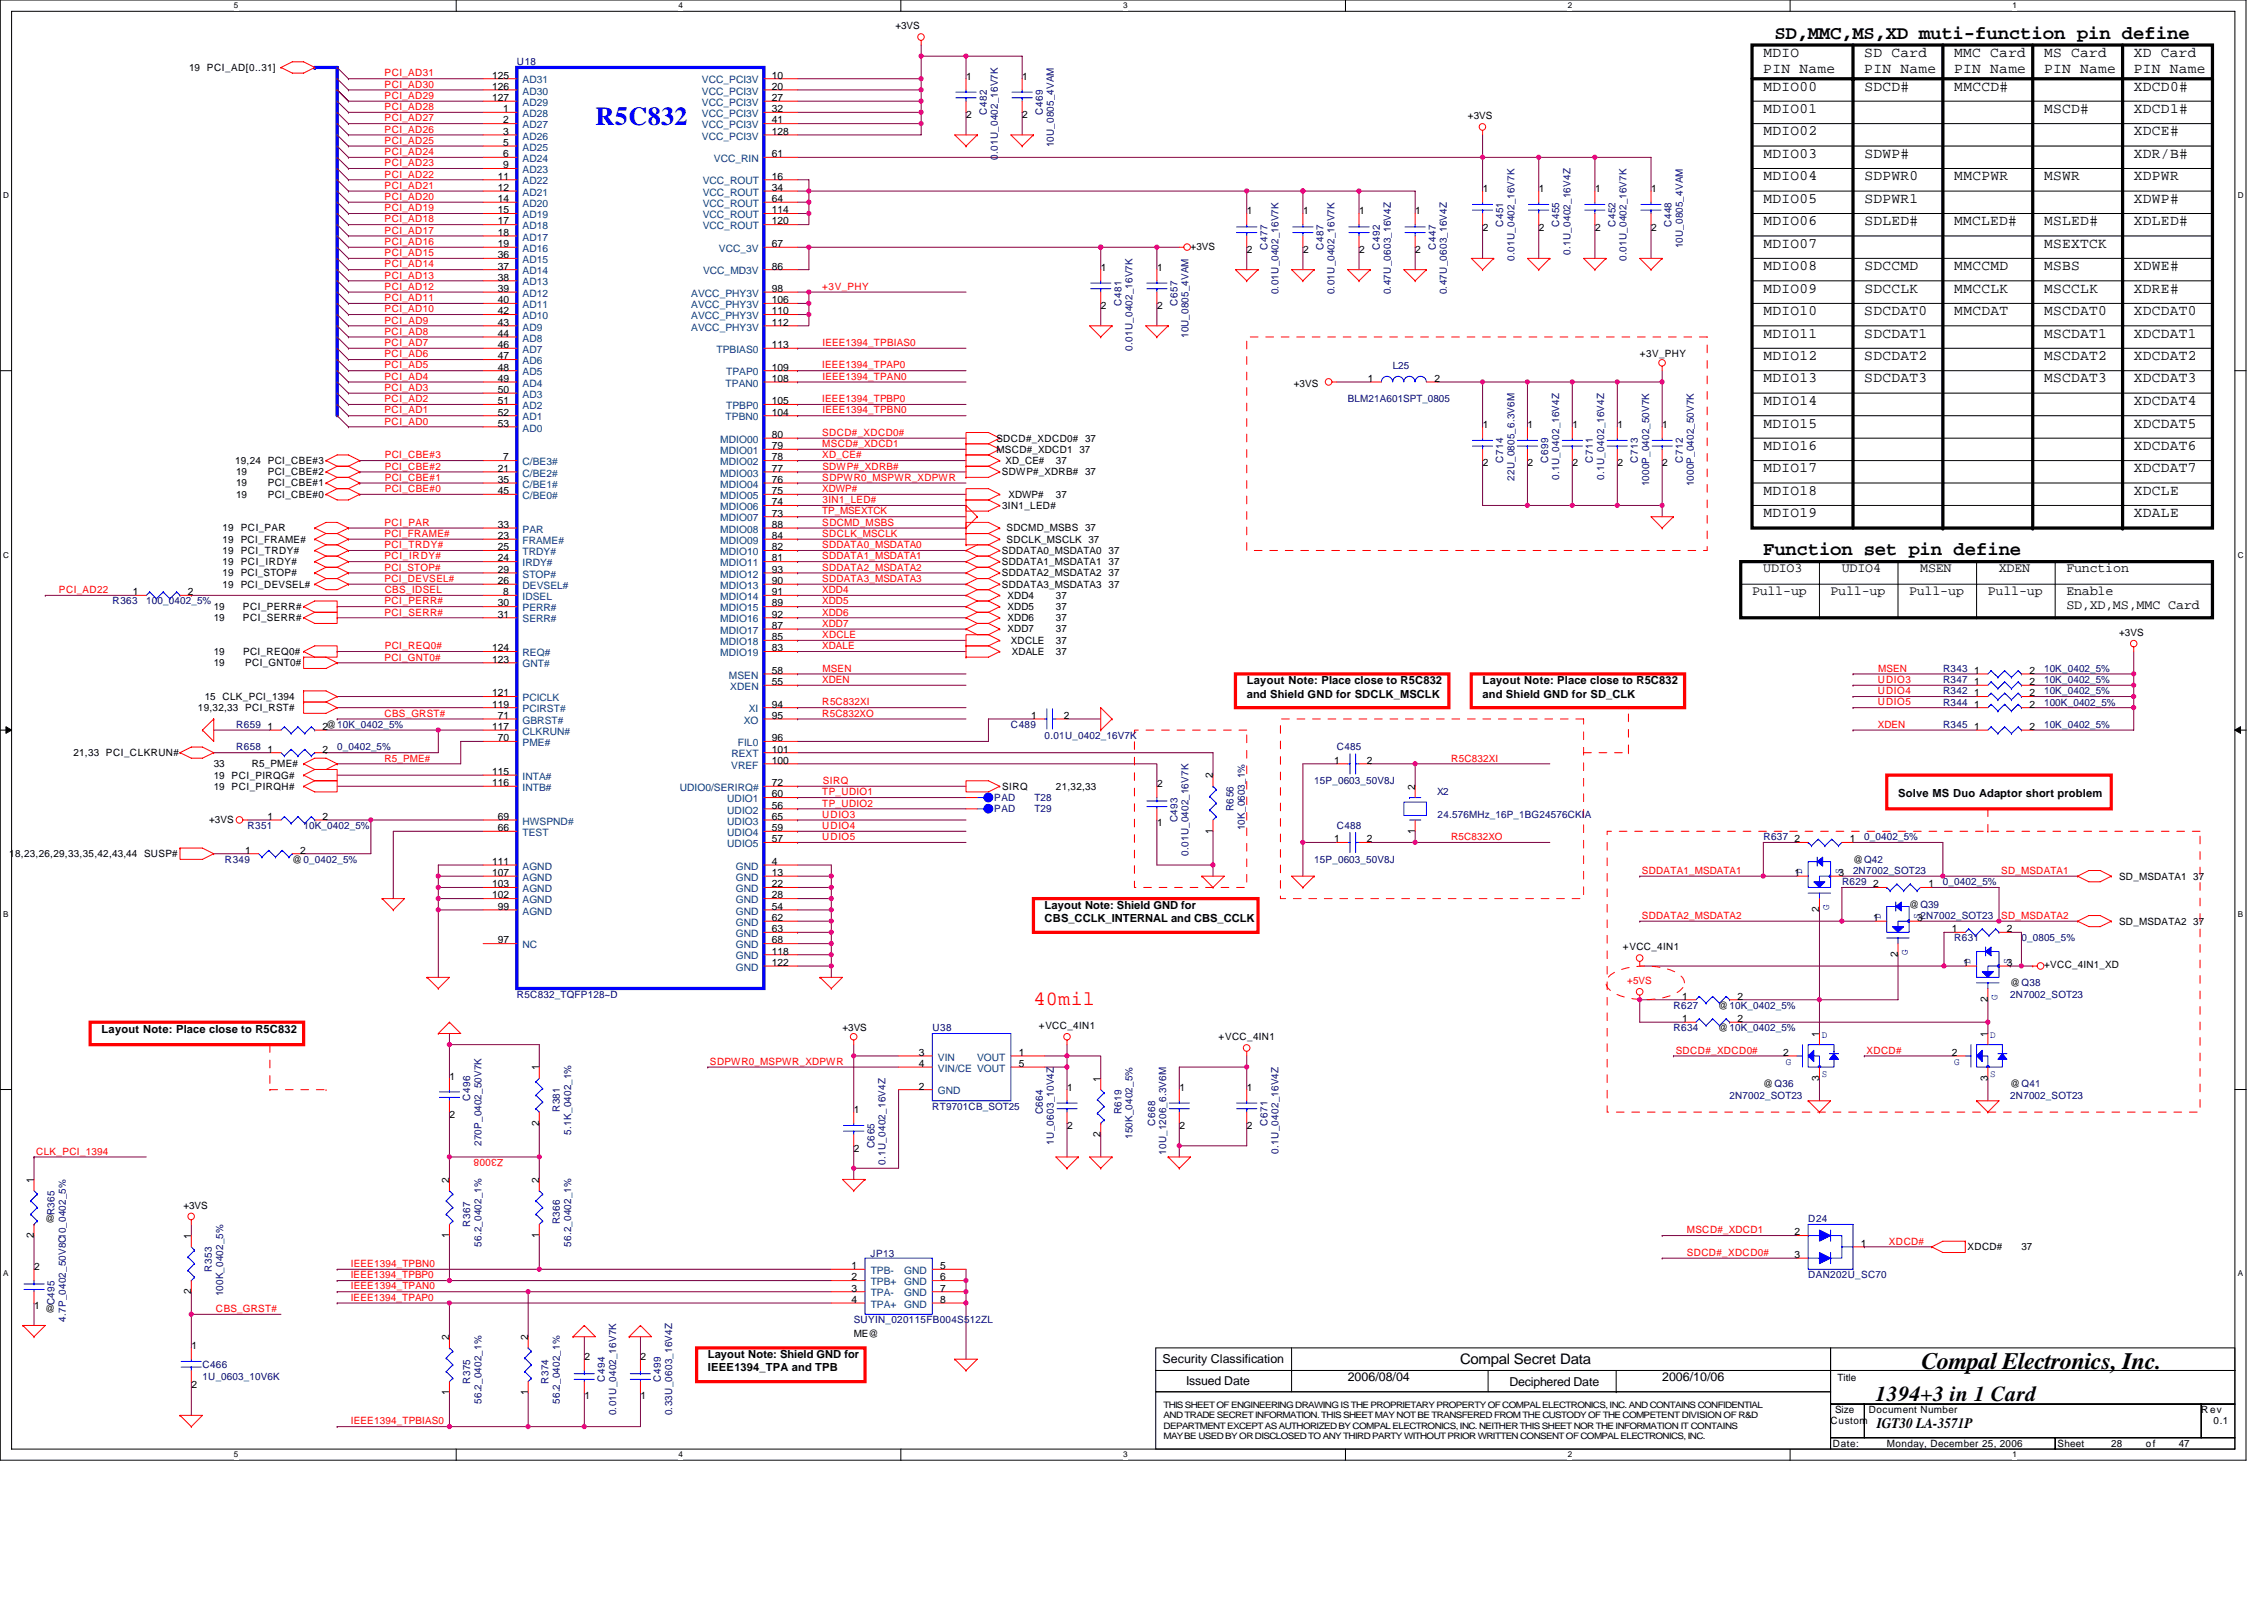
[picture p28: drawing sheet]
<svg xmlns="http://www.w3.org/2000/svg" width="297mm" height="210mm" viewBox="0 0 297 210" stroke-linecap="round" stroke-linejoin="round" font-family="sans-serif">
<defs><g id="words">
<text font-size="3.4" fill="#00f" x="78.1" y="16.4">R5C832</text>
<text font-size="3.1" x="252.1" y="179.6">Compal Electronics, Inc.</text>
<text font-size="2.8" x="246.1" y="183.7">1394+3 in 1 Card</text>
<text font-size="2.6" fill="#f00" x="135.6" y="131.8">40mil</text>
<g font-size="2.5">
<text x="232.8" y="5.1">SD,MMC,MS,XD muti-function pin define</text>
<text x="231.3" y="72.8">Function set pin define</text>
</g>
<g font-size="1.9">
<text x="231.3" y="9.5">PIN Name</text>
<text x="231.4" y="7.5">MDIO</text>
<text x="231.4" y="11.9">MDIO00</text>
<text x="244.6" y="7.5">SD Card</text>
<text x="244.6" y="9.5">PIN Name</text>
<text x="244.6" y="11.9">SDCD#</text>
<text x="256.4" y="7.5">MMC Card</text>
<text x="256.4" y="9.5">PIN Name</text>
<text x="256.4" y="11.9">MMCCD#</text>
<text x="268.2" y="7.5">MS Card</text>
<text x="268.2" y="9.5">PIN Name</text>
<text x="279.9" y="7.5">XD Card</text>
<text x="279.9" y="9.5">PIN Name</text>
<text x="280" y="11.9">XDCD0#</text>
<text x="231.4" y="14.8">MDIO01</text>
<text x="231.4" y="17.8">MDIO02</text>
<text x="268.2" y="14.8">MSCD#</text>
<text x="280" y="14.8">XDCD1#</text>
<text x="280" y="17.8">XDCE#</text>
<text x="231.4" y="20.7">MDIO03</text>
<text x="231.4" y="23.6">MDIO04</text>
<text x="244.6" y="20.7">SDWP#</text>
<text x="244.6" y="23.6">SDPWR0</text>
<text x="256.4" y="23.6">MMCPWR</text>
<text x="268.2" y="23.6">MSWR</text>
<text x="280" y="23.6">XDPWR</text>
<text x="280" y="20.7">XDR/B#</text>
<text x="231.4" y="26.6">MDIO05</text>
<text x="231.4" y="29.5">MDIO06</text>
<text x="244.6" y="26.6">SDPWR1</text>
<text x="244.6" y="29.5">SDLED#</text>
<text x="256.4" y="29.5">MMCLED#</text>
<text x="268.2" y="29.5">MSLED#</text>
<text x="280" y="26.6">XDWP#</text>
<text x="280" y="29.5">XDLED#</text>
<text x="231.4" y="32.5">MDIO07</text>
<text x="231.4" y="35.4">MDIO08</text>
<text x="244.6" y="35.4">SDCCMD</text>
<text x="256.4" y="35.4">MMCCMD</text>
<text x="268.2" y="32.5">MSEXTCK</text>
<text x="268.2" y="35.4">MSBS</text>
<text x="280" y="35.4">XDWE#</text>
<text x="231.4" y="38.4">MDIO09</text>
<text x="231.4" y="41.3">MDIO10</text>
<text x="244.6" y="41.3">SDCDAT0</text>
<text x="244.6" y="38.4">SDCCLK</text>
<text x="256.4" y="41.3">MMCDAT</text>
<text x="256.4" y="38.4">MMCCLK</text>
<text x="268.2" y="41.3">MSCDAT0</text>
<text x="268.2" y="38.4">MSCCLK</text>
<text x="279.9" y="41.3">XDCDAT0</text>
<text x="280" y="38.4">XDRE#</text>
<text x="231.4" y="44.3">MDIO11</text>
<text x="231.4" y="47.2">MDIO12</text>
<text x="244.6" y="44.3">SDCDAT1</text>
<text x="244.6" y="47.2">SDCDAT2</text>
<text x="268.2" y="44.3">MSCDAT1</text>
<text x="268.2" y="47.2">MSCDAT2</text>
<text x="279.9" y="44.3">XDCDAT1</text>
<text x="279.9" y="47.2">XDCDAT2</text>
<text x="231.4" y="50.2">MDIO13</text>
<text x="231.4" y="53.1">MDIO14</text>
<text x="244.6" y="50.2">SDCDAT3</text>
<text x="268.2" y="50.2">MSCDAT3</text>
<text x="279.9" y="50.2">XDCDAT3</text>
<text x="279.9" y="53.1">XDCDAT4</text>
<text x="231.4" y="56.1">MDIO15</text>
<text x="231.4" y="59">MDIO16</text>
<text x="279.9" y="56.1">XDCDAT5</text>
<text x="279.9" y="59">XDCDAT6</text>
<text x="231.4" y="62">MDIO17</text>
<text x="231.4" y="64.9">MDIO18</text>
<text x="279.9" y="62">XDCDAT7</text>
<text x="280" y="64.9">XDCLE</text>
<text x="231.4" y="67.8">MDIO19</text>
<text x="280" y="67.8">XDALE</text>
<text x="191.6" y="178.9">Compal Secret Data</text>
<text x="246.2" y="187.3">IGT30 LA-3571P</text>
</g>
<g font-size="1.8">
<text x="229.9" y="78">Pull-up</text>
<text x="231.3" y="75">UDIO3</text>
<text x="240.2" y="78">Pull-up</text>
<text x="241.7" y="75">UDIO4</text>
<text x="250.5" y="78">Pull-up</text>
<text x="251.9" y="75">MSEN</text>
<text x="260.8" y="78">Pull-up</text>
<text x="262.3" y="75">XDEN</text>
<text x="271.1" y="75">Function</text>
<text x="271.1" y="78">Enable</text>
<text x="271.1" y="79.9">SD,XD,MS,MMC Card</text>
</g>
<g font-size="1.6">
<text x="152.5" y="178.8">Security Classification</text>
<text x="155.6" y="181.6">Issued Date</text>
<text x="176.8" y="181.2">2006/08/04</text>
<text x="198.1" y="181.8">Deciphered Date</text>
<text x="218.1" y="181.2">2006/10/06</text>
</g>
<g font-size="1.5">
<text x="163.6" y="89.7">Layout Note: Place close to R5C832</text>
<text x="194.5" y="89.7">Layout Note: Place close to R5C832</text>
<text x="163.6" y="91.5">and Shield GND for SDCLK_MSCLK</text>
<text x="194.5" y="91.5">and Shield GND for SD_CLK</text>
<text x="249" y="104.5">Solve MS Duo Adaptor short problem</text>
<text x="137.1" y="119.2">Layout Note: Shield GND for</text>
<text x="137.1" y="120.9">CBS_CCLK_INTERNAL and CBS_CCLK</text>
<text x="13.3" y="135.4">Layout Note: Place close to R5C832</text>
<text x="92.9" y="178.1">Layout Note: Shield GND for</text>
<text x="92.9" y="179.9">IEEE1394_TPA and TPB</text>
</g>
<g font-size="1.3">
<text x="117.5" y="3.9">+3VS</text>
<text x="24.8" y="9.3">19 PCI_AD[0..31]</text>
<text x="64.6" y="10.3">125</text>
<text x="64.6" y="11.8">126</text>
<text x="101.3" y="10.3">10</text>
<text x="101.3" y="11.8">20</text>
<text x="126.8" y="10.5">1</text>
<text x="134.1" y="10.5">1</text>
<text x="64.6" y="13.3">127</text>
<text x="66" y="14.7">1</text>
<text x="66" y="16.2">2</text>
<text x="66" y="17.7">3</text>
<text x="101.3" y="14.7">32</text>
<text x="101.3" y="13.3">27</text>
<text x="101.3" y="16.2">41</text>
<text x="101.3" y="17.7">128</text>
<text x="126.8" y="15.5">2</text>
<text x="134.1" y="15.5">2</text>
<text x="192.6" y="15.6">+3VS</text>
<text x="65.3" y="23.6">11</text>
<text x="66" y="19.1">5</text>
<text x="66" y="20.6">6</text>
<text x="66" y="22.1">9</text>
<text x="101.3" y="20.6">61</text>
<text x="101.3" y="23.6">16</text>
<text x="65.3" y="25">12</text>
<text x="65.3" y="26.5">14</text>
<text x="65.3" y="28">15</text>
<text x="65.3" y="29.4">17</text>
<text x="101.3" y="25">34</text>
<text x="101.3" y="28">114</text>
<text x="101.3" y="26.5">64</text>
<text x="101.3" y="29.4">120</text>
<text x="163.6" y="28.1">1</text>
<text x="171" y="28.1">1</text>
<text x="178.3" y="28.1">1</text>
<text x="185.7" y="28.1">1</text>
<text x="194.5" y="25.2">1</text>
<text x="201.9" y="25.2">1</text>
<text x="209.3" y="25.2">1</text>
<text x="216.6" y="25.2">1</text>
<text x="65.3" y="30.9">18</text>
<text x="65.3" y="32.4">19</text>
<text x="65.3" y="33.9">36</text>
<text x="65.3" y="35.3">37</text>
<text x="101.3" y="35.3">86</text>
<text x="101.3" y="32.4">67</text>
<text x="144.4" y="35.5">1</text>
<text x="151.8" y="35.5">1</text>
<text x="156.2" y="32.7">+3VS</text>
<text x="163.6" y="33.2">2</text>
<text x="171" y="33.2">2</text>
<text x="178.3" y="33.2">2</text>
<text x="185.7" y="33.2">2</text>
<text x="194.5" y="30.2">2</text>
<text x="201.9" y="30.2">2</text>
<text x="209.3" y="30.2">2</text>
<text x="216.6" y="30.2">2</text>
<text x="65.3" y="36.8">38</text>
<text x="65.3" y="38.3">39</text>
<text x="65.3" y="39.8">40</text>
<text x="65.3" y="41.2">42</text>
<text x="101.3" y="38.3">98</text>
<text x="101.3" y="39.8">106</text>
<text x="101.3" y="41.2">110</text>
<text x="144.4" y="40.6">2</text>
<text x="151.8" y="40.6">2</text>
<text x="65.3" y="42.7">43</text>
<text x="65.3" y="44.2">44</text>
<text x="65.3" y="45.7">46</text>
<text x="65.3" y="47.1">47</text>
<text x="101.3" y="42.7">112</text>
<text x="101.3" y="45.7">113</text>
<text x="215.1" y="46.9">+3V_PHY</text>
<text x="65.3" y="48.6">48</text>
<text x="65.3" y="50.1">49</text>
<text x="65.3" y="51.5">50</text>
<text x="65.3" y="53">51</text>
<text x="101.3" y="48.6">109</text>
<text x="101.3" y="53">105</text>
<text x="101.3" y="50.1">108</text>
<text x="169.8" y="50.7">+3VS</text>
<text x="179.5" y="50.1">1</text>
<text x="188.2" y="50.1">2</text>
<text x="65.3" y="54.5">52</text>
<text x="65.3" y="56">53</text>
<text x="101.3" y="54.5">104</text>
<text x="101.3" y="57.4">80</text>
<text x="101.3" y="58.9">79</text>
<text x="130.7" y="57.9">SDCD#_XDCD0# 37</text>
<text x="130.7" y="59.4">MSCD#_XDCD1 37</text>
<text x="194.5" y="56.1">1</text>
<text x="200.4" y="56.1">1</text>
<text x="206.3" y="56.1">1</text>
<text x="212.2" y="56.1">1</text>
<text x="218.1" y="56.1">1</text>
<text x="30.8" y="60.9">19,24 PCI_CBE#3</text>
<text x="31" y="65.3">19</text>
<text x="31" y="63.8">19</text>
<text x="31" y="62.3">19</text>
<text x="35.1" y="65.3">PCI_CBE#0</text>
<text x="35.1" y="63.8">PCI_CBE#1</text>
<text x="35.1" y="62.3">PCI_CBE#2</text>
<text x="65.3" y="61.9">21</text>
<text x="65.3" y="63.3">35</text>
<text x="65.3" y="64.8">45</text>
<text x="66" y="60.4">7</text>
<text x="101.3" y="61.9">77</text>
<text x="101.3" y="63.3">76</text>
<text x="101.3" y="64.8">75</text>
<text x="101.3" y="60.4">78</text>
<text x="131.5" y="62.3">SDWP#_XDRB# 37</text>
<text x="131.9" y="60.9">XD_CE#</text>
<text x="132.3" y="65.3">XDWP#</text>
<text x="138.5" y="60.9">37</text>
<text x="138.5" y="65.3">37</text>
<text x="194.5" y="61.2">2</text>
<text x="200.4" y="61.2">2</text>
<text x="206.3" y="61.2">2</text>
<text x="212.2" y="61.2">2</text>
<text x="218.1" y="61.2">2</text>
<text x="29.2" y="69.7">19</text>
<text x="29.2" y="71.2">19</text>
<text x="31.6" y="69.7">PCI_PAR</text>
<text x="31.6" y="71.2">PCI_FRAME#</text>
<text x="65.3" y="69.2">33</text>
<text x="65.3" y="70.7">23</text>
<text x="101.3" y="66.3">74</text>
<text x="101.3" y="67.8">73</text>
<text x="101.3" y="69.2">88</text>
<text x="101.3" y="70.7">84</text>
<text x="131.5" y="66.8">3IN1_LED#</text>
<text x="132.1" y="69.7">SDCMD_MSBS 37</text>
<text x="132.1" y="71.2">SDCLK_MSCLK 37</text>
<text x="29.2" y="72.6">19</text>
<text x="29.2" y="74.1">19</text>
<text x="29.2" y="75.6">19</text>
<text x="29.2" y="77.1">19</text>
<text x="31.6" y="72.6">PCI_TRDY#</text>
<text x="31.6" y="74.1">PCI_IRDY#</text>
<text x="31.6" y="75.6">PCI_STOP#</text>
<text x="31.6" y="77.1">PCI_DEVSEL#</text>
<text x="65.3" y="72.2">25</text>
<text x="65.3" y="73.6">24</text>
<text x="65.3" y="75.1">29</text>
<text x="65.3" y="76.6">26</text>
<text x="101.3" y="72.2">82</text>
<text x="101.3" y="73.6">81</text>
<text x="101.3" y="75.1">93</text>
<text x="101.3" y="76.6">90</text>
<text x="131.5" y="72.6">SDDATA0_MSDATA0</text>
<text x="131.5" y="77.1">SDDATA3_MSDATA3</text>
<text x="131.5" y="74.1">SDDATA1_MSDATA1</text>
<text x="131.5" y="75.6">SDDATA2_MSDATA2</text>
<text x="145.5" y="72.6">37</text>
<text x="145.5" y="77.1">37</text>
<text x="145.5" y="74.1">37</text>
<text x="145.5" y="75.6">37</text>
<text x="17.4" y="78.1">1</text>
<text x="24.7" y="78.1">2</text>
<text x="28" y="80">19</text>
<text x="28" y="81.5">19</text>
<text x="31.9" y="80">PCI_PERR#</text>
<text x="31.9" y="81.5">PCI_SERR#</text>
<text x="65.3" y="79.5">30</text>
<text x="65.3" y="81">31</text>
<text x="66" y="78.1">8</text>
<text x="101.3" y="78.1">91</text>
<text x="101.3" y="79.5">89</text>
<text x="101.3" y="81">92</text>
<text x="101.3" y="82.5">87</text>
<text x="101.3" y="84">85</text>
<text x="132.2" y="78.5">XDD4</text>
<text x="132.2" y="80">XDD5</text>
<text x="132.2" y="81.5">XDD6</text>
<text x="132.2" y="83">XDD7</text>
<text x="138.5" y="78.5">37</text>
<text x="138.5" y="80">37</text>
<text x="138.5" y="81.5">37</text>
<text x="138.5" y="83">37</text>
<text x="278" y="83.4">+3VS</text>
<text x="28" y="85.9">19</text>
<text x="28" y="87.4">19</text>
<text x="31.9" y="85.9">PCI_REQ0#</text>
<text x="32.2" y="87.4">PCI_GNT0#</text>
<text x="64.6" y="85.4">124</text>
<text x="64.6" y="86.9">123</text>
<text x="101.3" y="88.4">58</text>
<text x="101.3" y="85.4">83</text>
<text x="101.3" y="89.9">55</text>
<text x="132.6" y="84.4">XDCLE</text>
<text x="132.8" y="85.9">XDALE</text>
<text x="138.5" y="84.4">37</text>
<text x="138.5" y="85.9">37</text>
<text x="259" y="89.9">1</text>
<text x="259" y="88.4">1</text>
<text x="266.3" y="89.9">2</text>
<text x="266.3" y="88.4">2</text>
<text x="26" y="93.3">19,32,33 PCI_RST#</text>
<text x="26.9" y="91.8">15 CLK_PCI_1394</text>
<text x="35.1" y="95.7">1</text>
<text x="42.3" y="95.7">2@10K_0402_5%</text>
<text x="64.6" y="91.3">121</text>
<text x="64.6" y="92.8">119</text>
<text x="64.6" y="95.7">117</text>
<text x="65.3" y="94.3">71</text>
<text x="101.3" y="92.8">94</text>
<text x="101.3" y="94.3">95</text>
<text x="135.3" y="94.3">1</text>
<text x="139.6" y="94.3">2</text>
<text x="259" y="92.8">1</text>
<text x="259" y="91.3">1</text>
<text x="259" y="95.7">1</text>
<text x="266.3" y="92.8">2</text>
<text x="266.3" y="91.3">2</text>
<text x="266.3" y="95.7">2</text>
<text x="9.6" y="99.2">21,33 PCI_CLKRUN#</text>
<text x="28" y="100.6">33</text>
<text x="33" y="100.6">R5_PME#</text>
<text x="35.1" y="98.7">1</text>
<text x="42.3" y="98.7">2</text>
<text x="64.6" y="101.6">115</text>
<text x="65.3" y="97.2">70</text>
<text x="101.3" y="97.2">96</text>
<text x="101.3" y="98.7">101</text>
<text x="101.3" y="100.2">100</text>
<text x="175" y="100.2">1</text>
<text x="179.3" y="100.2">2</text>
<text x="27.4" y="108">+3VS</text>
<text x="28" y="102.1">19 PCI_PIRQG#</text>
<text x="28" y="103.6">19 PCI_PIRQH#</text>
<text x="35.1" y="107.5">1</text>
<text x="42.3" y="107.5">2</text>
<text x="64.6" y="103.1">116</text>
<text x="65.3" y="107.5">69</text>
<text x="101.3" y="103.1">72</text>
<text x="101.3" y="104.6">60</text>
<text x="101.3" y="106.1">56</text>
<text x="101.3" y="107.5">65</text>
<text x="131.5" y="103.6">SIRQ</text>
<text x="138.5" y="103.6">21,32,33</text>
<text x="151.8" y="103.3">2</text>
<text x="159.1" y="102.1" transform="rotate(-90 159.1 102.1)">2</text>
<text x="185.6" y="103.6" transform="rotate(-90 185.6 103.6)">2</text>
<text x="1.2" y="112.4">18,23,26,29,33,35,42,43,44 SUSP#</text>
<text x="32.1" y="112">1</text>
<text x="38.4" y="113.2">@0_0402_5%</text>
<text x="39.4" y="112">2</text>
<text x="64.6" y="113.4">111</text>
<text x="65.3" y="109">66</text>
<text x="101.3" y="109">59</text>
<text x="101.3" y="110.5">57</text>
<text x="101.3" y="113.4">4</text>
<text x="151.8" y="108.3">1</text>
<text x="159.1" y="109.3" transform="rotate(-90 159.1 109.3)">1</text>
<text x="175" y="110.5">1</text>
<text x="179.3" y="110.5">2</text>
<text x="185.6" y="109.3" transform="rotate(-90 185.6 109.3)">1</text>
<text x="235.5" y="110.5">2</text>
<text x="242.7" y="110.5">1</text>
<text x="243.1" y="113.2">@Q42</text>
<text x="64.6" y="117.8">102</text>
<text x="64.6" y="116.4">103</text>
<text x="64.6" y="114.9">107</text>
<text x="65.3" y="119.3">99</text>
<text x="101.3" y="114.9">13</text>
<text x="101.3" y="116.4">22</text>
<text x="101.3" y="117.8">28</text>
<text x="101.3" y="119.3">54</text>
<text x="235.5" y="114.9">1</text>
<text x="238.7" y="119.6" transform="rotate(-90 238.7 119.6)">2</text>
<text x="241.2" y="114.9">3</text>
<text x="245.8" y="116.4">2</text>
<text x="250.5" y="119">@Q39</text>
<text x="253" y="116.4">1</text>
<text x="278" y="115.4">SD_MSDATA1 37</text>
<text x="65.3" y="123.7">97</text>
<text x="101.3" y="120.8">62</text>
<text x="101.3" y="122.3">63</text>
<text x="101.3" y="123.7">68</text>
<text x="101.3" y="125.2">118</text>
<text x="212.9" y="124.7">+VCC_4IN1</text>
<text x="245.8" y="120.8">1</text>
<text x="249" y="125.5" transform="rotate(-90 249 125.5)">2</text>
<text x="251.5" y="120.8">32N7002_SOT23</text>
<text x="256.1" y="122.3">1</text>
<text x="263.3" y="122.3">2</text>
<text x="278" y="121.3">SD_MSDATA2 37</text>
<text x="101.3" y="126.7">122</text>
<text x="220.7" y="131.1">1</text>
<text x="228" y="131.1">2</text>
<text x="257.6" y="126.7">1</text>
<text x="260.8" y="131.4" transform="rotate(-90 260.8 131.4)">2</text>
<text x="263.3" y="126.7">3</text>
<text x="263.8" y="129.4">@Q38</text>
<text x="268.2" y="127">+VCC_4IN1_XD</text>
<text x="110.5" y="135.3">+3VS</text>
<text x="136.3" y="135">+VCC_4IN1</text>
<text x="159.9" y="136.4">+VCC_4IN1</text>
<text x="220.7" y="134">1</text>
<text x="225.4" y="135.3">@10K_0402_5%</text>
<text x="225.4" y="132.3">@10K_0402_5%</text>
<text x="228" y="134">2</text>
<text x="238.7" y="136" transform="rotate(-90 238.7 136)">1</text>
<text x="260.8" y="136" transform="rotate(-90 260.8 136)">1</text>
<text x="59" y="141.6">1</text>
<text x="70.7" y="140.4" transform="rotate(-90 70.7 140.4)">1</text>
<text x="120.5" y="138.5">3</text>
<text x="120.5" y="139.9">4</text>
<text x="120.5" y="142.9">2</text>
<text x="133.7" y="138.5">1</text>
<text x="133.7" y="139.9">5</text>
<text x="140" y="143">1</text>
<text x="144.4" y="141.9" transform="rotate(-90 144.4 141.9)">1</text>
<text x="154.7" y="143">1</text>
<text x="163.6" y="143">1</text>
<text x="231.3" y="142.6">@Q36</text>
<text x="234" y="138.5">2</text>
<text x="238.7" y="141.7" transform="rotate(-90 238.7 141.7)">3</text>
<text x="256.1" y="138.5">2</text>
<text x="260.8" y="141.7" transform="rotate(-90 260.8 141.7)">3</text>
<text x="263.8" y="142.6">@Q41</text>
<text x="59" y="146.6">2</text>
<text x="70.7" y="147.6" transform="rotate(-90 70.7 147.6)">2</text>
<text x="112" y="146">1</text>
<text x="140" y="148.1">2</text>
<text x="144.4" y="149.1" transform="rotate(-90 144.4 149.1)">2</text>
<text x="154.7" y="148.1">2</text>
<text x="163.6" y="148.1">2</text>
<text x="4.4" y="155.1" transform="rotate(-90 4.4 155.1)">1</text>
<text x="58.9" y="155.1" transform="rotate(-90 58.9 155.1)">2</text>
<text x="70.7" y="155.1" transform="rotate(-90 70.7 155.1)">2</text>
<text x="112" y="151">2</text>
<text x="5.9" y="160.3">@</text>
<text x="24.1" y="158.5">+3VS</text>
<text x="4.4" y="162.4" transform="rotate(-90 4.4 162.4)">2</text>
<text x="4.5" y="166.6">2</text>
<text x="25.1" y="162.5" transform="rotate(-90 25.1 162.5)">1</text>
<text x="58.9" y="162.4" transform="rotate(-90 58.9 162.4)">1</text>
<text x="70.7" y="162.4" transform="rotate(-90 70.7 162.4)">1</text>
<text x="111.7" y="166.5">1</text>
<text x="111.7" y="167.9">2</text>
<text x="123.4" y="166.5">5</text>
<text x="123.4" y="167.9">6</text>
<text x="235.5" y="162">2</text>
<text x="235.5" y="165">3</text>
<text x="244.2" y="163.5">1</text>
<text x="258.1" y="164">XDCD#</text>
<text x="265.2" y="164">37</text>
<text x="4.5" y="171.7">1</text>
<text x="5.9" y="172.1">@</text>
<text x="25.1" y="169.7" transform="rotate(-90 25.1 169.7)">2</text>
<text x="111.7" y="169.4">3</text>
<text x="111.7" y="170.9">4</text>
<text x="123.4" y="169.4">7</text>
<text x="123.4" y="170.9">8</text>
<text x="25.1" y="176.9">1</text>
<text x="58.9" y="175.7" transform="rotate(-90 58.9 175.7)">2</text>
<text x="69.3" y="175.7" transform="rotate(-90 69.3 175.7)">2</text>
<text x="76.7" y="178.4">2</text>
<text x="84" y="178.4">2</text>
<text x="112" y="175.3">ME@</text>
<text x="25.1" y="182">2</text>
<text x="58.9" y="183" transform="rotate(-90 58.9 183)">1</text>
<text x="69.3" y="183" transform="rotate(-90 69.3 183)">1</text>
<text x="76.7" y="183.5">1</text>
<text x="84" y="183.5">1</text>
<text x="240.8" y="185.3">Size</text>
<text x="241.1" y="181.1">Title</text>
<text x="245.2" y="185.3">Document Number</text>
<text x="288.8" y="185.3">R ev</text>
<text x="240.2" y="186.8">Custom</text>
<text x="240.5" y="189.8">Date:</text>
<text x="247.5" y="189.8">Monday, December 25, 2006</text>
<text x="269.9" y="189.8">Sheet</text>
<text x="277" y="189.8">28</text>
<text x="281.5" y="189.8">of</text>
<text x="285.9" y="189.8">47</text>
<text x="290.4" y="186.8">0.1</text>
</g>
<g font-size="1.3" fill="#f00">
<text x="50.4" y="11.5">PCI_AD30</text>
<text x="50.4" y="10">PCI_AD31</text>
<text x="50.4" y="13">PCI_AD29</text>
<text x="50.4" y="14.4">PCI_AD28</text>
<text x="50.4" y="17.4">PCI_AD26</text>
<text x="50.4" y="15.9">PCI_AD27</text>
<text x="50.4" y="18.9">PCI_AD25</text>
<text x="50.4" y="23.3">PCI_AD22</text>
<text x="50.4" y="21.8">PCI_AD23</text>
<text x="50.4" y="20.3">PCI_AD24</text>
<text x="50.4" y="26.2">PCI_AD20</text>
<text x="50.4" y="24.8">PCI_AD21</text>
<text x="50.4" y="29.2">PCI_AD18</text>
<text x="50.4" y="27.7">PCI_AD19</text>
<text x="50.4" y="30.6">PCI_AD17</text>
<text x="50.4" y="35.1">PCI_AD14</text>
<text x="50.4" y="32.1">PCI_AD16</text>
<text x="50.4" y="33.6">PCI_AD15</text>
<text x="50.4" y="36.5">PCI_AD13</text>
<text x="50.4" y="38">PCI_AD12</text>
<text x="50.4" y="39.5">PCI_AD11</text>
<text x="50.4" y="41">PCI_AD10</text>
<text x="107.9" y="38">+3V_PHY</text>
<text x="50.4" y="42.4">PCI_AD9</text>
<text x="50.4" y="45.4">PCI_AD7</text>
<text x="50.4" y="46.9">PCI_AD6</text>
<text x="50.4" y="43.9">PCI_AD8</text>
<text x="107.9" y="45.4">IEEE1394_TPBIAS0</text>
<text x="50.4" y="49.8">PCI_AD4</text>
<text x="50.4" y="48.3">PCI_AD5</text>
<text x="50.4" y="52.7">PCI_AD2</text>
<text x="50.4" y="51.3">PCI_AD3</text>
<text x="107.9" y="48.3">IEEE1394_TPAP0</text>
<text x="107.9" y="52.7">IEEE1394_TPBP0</text>
<text x="107.9" y="49.8">IEEE1394_TPAN0</text>
<text x="50.4" y="54.2">PCI_AD1</text>
<text x="50.4" y="55.7">PCI_AD0</text>
<text x="107.9" y="57.2">SDCD#_XDCD0#</text>
<text x="107.9" y="58.6">MSCD#_XDCD1</text>
<text x="107.9" y="54.2">IEEE1394_TPBN0</text>
<text x="50.5" y="64.5">PCI_CBE#0</text>
<text x="50.5" y="63.1">PCI_CBE#1</text>
<text x="50.5" y="60.1">PCI_CBE#3</text>
<text x="50.5" y="61.6">PCI_CBE#2</text>
<text x="107.9" y="64.5">XDWP#</text>
<text x="107.9" y="63.1">SDPWR0_MSPWR_XDPWR</text>
<text x="107.9" y="60.1">XD_CE#</text>
<text x="107.9" y="61.6">SDWP#_XDRB#</text>
<text x="107.9" y="66">3IN1_LED#</text>
<text x="50.4" y="69">PCI_PAR</text>
<text x="50.4" y="70.4">PCI_FRAME#</text>
<text x="50.4" y="71.9">PCI_TRDY#</text>
<text x="107.9" y="71.9">SDDATA0_MSDATA0</text>
<text x="107.9" y="69">SDCMD_MSBS</text>
<text x="107.9" y="70.4">SDCLK_MSCLK</text>
<text x="107.9" y="67.5">TP_MSEXTCK</text>
<text x="7.7" y="77.8">PCI_AD22</text>
<text x="50.4" y="74.8">PCI_STOP#</text>
<text x="50.4" y="76.3">PCI_DEVSEL#</text>
<text x="50.4" y="73.4">PCI_IRDY#</text>
<text x="50.5" y="77.8">CBS_IDSEL</text>
<text x="107.9" y="74.8">SDDATA2_MSDATA2</text>
<text x="107.9" y="76.3">SDDATA3_MSDATA3</text>
<text x="107.9" y="77.8">XDD4</text>
<text x="107.9" y="73.4">SDDATA1_MSDATA1</text>
<text x="50.4" y="79.3">PCI_PERR#</text>
<text x="50.4" y="80.7">PCI_SERR#</text>
<text x="107.9" y="82.2">XDD7</text>
<text x="107.9" y="83.7">XDCLE</text>
<text x="107.9" y="80.7">XDD6</text>
<text x="107.9" y="79.3">XDD5</text>
<text x="50.4" y="86.6">PCI_GNT0#</text>
<text x="50.5" y="85.2">PCI_REQ0#</text>
<text x="107.9" y="89.6">XDEN</text>
<text x="107.9" y="85.2">XDALE</text>
<text x="107.9" y="88.1">MSEN</text>
<text x="246.4" y="89.6">UDIO3</text>
<text x="246.4" y="88.1">MSEN</text>
<text x="50.4" y="94">CBS_GRST#</text>
<text x="107.9" y="92.5">R5C832XI</text>
<text x="107.9" y="94">R5C832XO</text>
<text x="246.4" y="91.1">UDIO4</text>
<text x="246.4" y="92.5">UDIO5</text>
<text x="246.4" y="95.5">XDEN</text>
<text x="50.4" y="99.9">R5_PME#</text>
<text x="190.4" y="99.9">R5C832XI</text>
<text x="107.9" y="107.3">UDIO3</text>
<text x="107.9" y="104.3">TP_UDIO1</text>
<text x="107.9" y="105.8">TP_UDIO2</text>
<text x="107.9" y="102.8">SIRQ</text>
<text x="107.9" y="108.7">UDIO4</text>
<text x="107.9" y="110.2">UDIO5</text>
<text x="190.4" y="110.2">R5C832XO</text>
<text x="215.4" y="114.6">SDDATA1_MSDATA1</text>
<text x="262.6" y="114.6">SD_MSDATA1</text>
<text x="215.4" y="120.5">SDDATA2_MSDATA2</text>
<text x="262.6" y="120.5">SD_MSDATA2</text>
<text x="213.5" y="129.1">+5VS</text>
<text x="93.2" y="139.7">SDPWR0_MSPWR_XDPWR</text>
<text x="219.9" y="138.2">SDCD#_XDCD0#</text>
<text x="244.9" y="138.2">XDCD#</text>
<text x="4.8" y="151.4">CLK_PCI_1394</text>
<text x="66" y="152" transform="rotate(180 66 152)">Z3008</text>
<text x="221.3" y="161.8">MSCD#_XDCD1</text>
<text x="46" y="167.7">IEEE1394_TPBP0</text>
<text x="46" y="166.2">IEEE1394_TPBN0</text>
<text x="221.3" y="164.7">SDCD#_XDCD0#</text>
<text x="247.8" y="163.2">XDCD#</text>
<text x="28.3" y="172.1">CBS_GRST#</text>
<text x="46" y="170.6">IEEE1394_TPAP0</text>
<text x="46" y="169.1">IEEE1394_TPAN0</text>
<text x="46" y="186.8">IEEE1394_TPBIAS0</text>
</g>
<g font-size="1.3" fill="#000080">
<text x="67.8" y="8.6">U18</text>
<text x="129.5" y="15" transform="rotate(-90 129.5 15)">C482</text>
<text x="136.8" y="15" transform="rotate(-90 136.8 15)">C469</text>
<text x="130.9" y="20.9" transform="rotate(-90 130.9 20.9)">0.01U_0402_16V7K</text>
<text x="138.3" y="19.3" transform="rotate(-90 138.3 19.3)">10U_0805_4VAM</text>
<text x="197.2" y="29.8" transform="rotate(-90 197.2 29.8)">C451</text>
<text x="204.6" y="29.8" transform="rotate(-90 204.6 29.8)">C455</text>
<text x="211.9" y="29.8" transform="rotate(-90 211.9 29.8)">C452</text>
<text x="219.3" y="29.8" transform="rotate(-90 219.3 29.8)">C448</text>
<text x="166.3" y="32.7" transform="rotate(-90 166.3 32.7)">C477</text>
<text x="173.6" y="32.7" transform="rotate(-90 173.6 32.7)">C487</text>
<text x="181" y="32.7" transform="rotate(-90 181 32.7)">C492</text>
<text x="188.4" y="32.7" transform="rotate(-90 188.4 32.7)">C447</text>
<text x="198.7" y="34.2" transform="rotate(-90 198.7 34.2)">0.01U_0402_16V7K</text>
<text x="206.1" y="33.4" transform="rotate(-90 206.1 33.4)">0.1U_0402_16V4Z</text>
<text x="213.4" y="34.2" transform="rotate(-90 213.4 34.2)">0.01U_0402_16V7K</text>
<text x="220.8" y="32.6" transform="rotate(-90 220.8 32.6)">10U_0805_4VAM</text>
<text x="147.1" y="40.1" transform="rotate(-90 147.1 40.1)">C481</text>
<text x="154.5" y="40.1" transform="rotate(-90 154.5 40.1)">C657</text>
<text x="167.7" y="38.6" transform="rotate(-90 167.7 38.6)">0.01U_0402_16V7K</text>
<text x="175.1" y="38.6" transform="rotate(-90 175.1 38.6)">0.01U_0402_16V7K</text>
<text x="182.5" y="38.6" transform="rotate(-90 182.5 38.6)">0.47U_0603_16V4Z</text>
<text x="189.8" y="38.6" transform="rotate(-90 189.8 38.6)">0.47U_0603_16V4Z</text>
<text x="148.6" y="46" transform="rotate(-90 148.6 46)">0.01U_0402_16V7K</text>
<text x="156" y="44.3" transform="rotate(-90 156 44.3)">10U_0805_4VAM</text>
<text x="176.8" y="52.7">BLM21A601SPT_0805</text>
<text x="182.7" y="48.3">L25</text>
<text x="197.2" y="60.7" transform="rotate(-90 197.2 60.7)">C714</text>
<text x="198.7" y="63.1" transform="rotate(-90 198.7 63.1)">22U_0805_6.3V6M</text>
<text x="203.1" y="60.7" transform="rotate(-90 203.1 60.7)">C699</text>
<text x="204.6" y="62.9" transform="rotate(-90 204.6 62.9)">0.1U_0402_16V4Z</text>
<text x="209" y="60.7" transform="rotate(-90 209 60.7)">C711</text>
<text x="210.5" y="62.9" transform="rotate(-90 210.5 62.9)">0.1U_0402_16V4Z</text>
<text x="214.9" y="60.7" transform="rotate(-90 214.9 60.7)">C713</text>
<text x="216.4" y="63.8" transform="rotate(-90 216.4 63.8)">1000P_0402_50V7K</text>
<text x="220.8" y="60.7" transform="rotate(-90 220.8 60.7)">C712</text>
<text x="222.2" y="63.8" transform="rotate(-90 222.2 63.8)">1000P_0402_50V7K</text>
<text x="14.8" y="79.3">R363</text>
<text x="19.2" y="79.3">100_0402_5%</text>
<text x="254.9" y="89.6">R347</text>
<text x="254.9" y="88.1">R343</text>
<text x="268.2" y="89.6">10K_0402_5%</text>
<text x="268.2" y="88.1">10K_0402_5%</text>
<text x="31" y="95.5">R659</text>
<text x="132.6" y="95.5">C489</text>
<text x="254.9" y="92.5">R344</text>
<text x="254.9" y="91.1">R342</text>
<text x="254.9" y="95.5">R345</text>
<text x="268.2" y="92.5">100K_0402_5%</text>
<text x="268.2" y="91.1">10K_0402_5%</text>
<text x="268.2" y="95.5">10K_0402_5%</text>
<text x="31" y="98.4">R658</text>
<text x="44.2" y="98.4">0_0402_5%</text>
<text x="137.1" y="96.9">0.01U_0402_16V7K</text>
<text x="175.4" y="98.4">C485</text>
<text x="130.4" y="105.1">PAD</text>
<text x="130.4" y="106.5">PAD</text>
<text x="135.7" y="105.1">T28</text>
<text x="135.7" y="106.5">T29</text>
<text x="154.5" y="107.8" transform="rotate(-90 154.5 107.8)">C493</text>
<text x="161.9" y="106.4" transform="rotate(-90 161.9 106.4)">R656</text>
<text x="172.4" y="102.8">15P_0603_50V8J</text>
<text x="188.6" y="104.3">X2</text>
<text x="188.6" y="107.3">24.576MHz_16P_1BG24576CKIA</text>
<text x="29.5" y="113.2">R349</text>
<text x="32.5" y="108.7">R351</text>
<text x="39.8" y="108.7">10K_0402_5%</text>
<text x="156" y="112.3" transform="rotate(-90 156 112.3)">0.01U_0402_16V7K</text>
<text x="163.3" y="108.9" transform="rotate(-90 163.3 108.9)">10K_0603_1%</text>
<text x="172.4" y="113.2">15P_0603_50V8J</text>
<text x="175.4" y="108.7">C488</text>
<text x="231.4" y="110.2">R637</text>
<text x="244.6" y="110.2">0_0402_5%</text>
<text x="241.7" y="116.1">R629</text>
<text x="243.1" y="114.6">2N7002_SOT23</text>
<text x="254.9" y="116.1">0_0402_5%</text>
<text x="256.4" y="123.5">R631</text>
<text x="265.2" y="123.5">0_0805_5%</text>
<text x="67.8" y="130.8">R5C832_TQFP128~D</text>
<text x="263.8" y="130.8">2N7002_SOT23</text>
<text x="122.3" y="135.3">U38</text>
<text x="219.6" y="135.3">R634</text>
<text x="219.6" y="132.3">R627</text>
<text x="61.7" y="144.4" transform="rotate(-90 61.7 144.4)">C496</text>
<text x="73.5" y="145.9" transform="rotate(-90 73.5 145.9)">R381</text>
<text x="74.9" y="148.8" transform="rotate(-90 74.9 148.8)">5.1K_0402_1%</text>
<text x="122.3" y="145.6">RT9701CB_SOT25</text>
<text x="136.8" y="146.2" transform="rotate(-90 136.8 146.2)">C664</text>
<text x="147.1" y="146.2" transform="rotate(-90 147.1 146.2)">R619</text>
<text x="148.6" y="149.4" transform="rotate(-90 148.6 149.4)">150K_0402_5%</text>
<text x="151.5" y="147.6" transform="rotate(-90 151.5 147.6)">C668</text>
<text x="166.3" y="147.6" transform="rotate(-90 166.3 147.6)">C671</text>
<text x="226.9" y="144.1">2N7002_SOT23</text>
<text x="263.8" y="144.1">2N7002_SOT23</text>
<text x="63.2" y="150.3" transform="rotate(-90 63.2 150.3)">270P_0402_50V7K</text>
<text x="114.7" y="150.6" transform="rotate(-90 114.7 150.6)">C665</text>
<text x="116.2" y="152.8" transform="rotate(-90 116.2 152.8)">0.1U_0402_16V4Z</text>
<text x="138.3" y="150.1" transform="rotate(-90 138.3 150.1)">1U_0603_10V4Z</text>
<text x="153" y="151.4" transform="rotate(-90 153 151.4)">10U_1206_6.3V6M</text>
<text x="167.7" y="151.3" transform="rotate(-90 167.7 151.3)">0.1U_0402_16V4Z</text>
<text x="7.2" y="159.4" transform="rotate(-90 7.2 159.4)">R365</text>
<text x="61.7" y="160.9" transform="rotate(-90 61.7 160.9)">R367</text>
<text x="73.5" y="160.6" transform="rotate(-90 73.5 160.6)">R366</text>
<text x="237.2" y="160.3">D24</text>
<text x="27.8" y="166.8" transform="rotate(-90 27.8 166.8)">R353</text>
<text x="63.2" y="163.5" transform="rotate(-90 63.2 163.5)">56.2_0402_1%</text>
<text x="74.9" y="163.5" transform="rotate(-90 74.9 163.5)">56.2_0402_1%</text>
<text x="114.2" y="164.9">JP13</text>
<text x="237.2" y="167.7">DAN202U_SC70</text>
<text x="7.2" y="171.2" transform="rotate(-90 7.2 171.2)">C495</text>
<text x="8.6" y="173.4" transform="rotate(-90 8.6 173.4)">4.7P_0402_50V8C10_0402_5%</text>
<text x="29.3" y="170" transform="rotate(-90 29.3 170)">100K_0402_5%</text>
<text x="112" y="173.6">SUYIN_020115FB004S512ZL</text>
<text x="26.6" y="179.5">C466</text>
<text x="26.6" y="180.9">1U_0603_10V6K</text>
<text x="61.7" y="181.5" transform="rotate(-90 61.7 181.5)">R375</text>
<text x="63.2" y="184.1" transform="rotate(-90 63.2 184.1)">56.2_0402_1%</text>
<text x="72" y="181.5" transform="rotate(-90 72 181.5)">R374</text>
<text x="73.5" y="184.1" transform="rotate(-90 73.5 184.1)">56.2_0402_1%</text>
<text x="79.4" y="181.2" transform="rotate(-90 79.4 181.2)">C494</text>
<text x="80.8" y="185.6" transform="rotate(-90 80.8 185.6)">0.01U_0402_16V7K</text>
<text x="86.7" y="181.2" transform="rotate(-90 86.7 181.2)">C499</text>
<text x="88.2" y="185.6" transform="rotate(-90 88.2 185.6)">0.33U_0603_16V4Z</text>
</g>
<g font-size="1.3" fill="#004080">
<text x="68.6" y="10.9">AD31</text>
<text x="92.1" y="10.9">VCC_PCI3V</text>
<text x="68.6" y="12.4">AD30</text>
<text x="68.6" y="13.9">AD29</text>
<text x="68.6" y="15.3">AD28</text>
<text x="68.6" y="16.8">AD27</text>
<text x="92.1" y="12.4">VCC_PCI3V</text>
<text x="92.1" y="15.3">VCC_PCI3V</text>
<text x="92.1" y="13.9">VCC_PCI3V</text>
<text x="92.1" y="16.8">VCC_PCI3V</text>
<text x="68.6" y="18.3">AD26</text>
<text x="68.6" y="19.8">AD25</text>
<text x="68.6" y="21.3">AD24</text>
<text x="68.6" y="22.7">AD23</text>
<text x="92.1" y="18.3">VCC_PCI3V</text>
<text x="93.7" y="21.3">VCC_RIN</text>
<text x="68.6" y="24.2">AD22</text>
<text x="68.6" y="25.7">AD21</text>
<text x="68.6" y="27.1">AD20</text>
<text x="68.6" y="28.6">AD19</text>
<text x="92.2" y="24.2">VCC_ROUT</text>
<text x="92.2" y="25.7">VCC_ROUT</text>
<text x="92.2" y="28.6">VCC_ROUT</text>
<text x="92.2" y="27.1">VCC_ROUT</text>
<text x="68.6" y="30.1">AD18</text>
<text x="68.6" y="31.6">AD17</text>
<text x="68.6" y="33">AD16</text>
<text x="68.6" y="34.5">AD15</text>
<text x="68.6" y="36">AD14</text>
<text x="92.2" y="30.1">VCC_ROUT</text>
<text x="92.2" y="36">VCC_MD3V</text>
<text x="94.3" y="33">VCC_3V</text>
<text x="68.6" y="37.4">AD13</text>
<text x="68.6" y="38.9">AD12</text>
<text x="68.6" y="40.4">AD11</text>
<text x="68.6" y="41.9">AD10</text>
<text x="90.7" y="38.9">AVCC_PHY3V</text>
<text x="90.7" y="40.4">AVCC_PHY3V</text>
<text x="90.7" y="41.9">AVCC_PHY3V</text>
<text x="68.6" y="43.3">AD9</text>
<text x="68.6" y="44.8">AD8</text>
<text x="68.6" y="46.3">AD7</text>
<text x="68.6" y="47.8">AD6</text>
<text x="90.7" y="43.3">AVCC_PHY3V</text>
<text x="94" y="46.3">TPBIAS0</text>
<text x="68.6" y="49.2">AD5</text>
<text x="68.6" y="50.7">AD4</text>
<text x="68.6" y="52.2">AD3</text>
<text x="68.6" y="53.7">AD2</text>
<text x="95.2" y="50.7">TPAN0</text>
<text x="95.3" y="49.2">TPAP0</text>
<text x="95.3" y="53.7">TPBP0</text>
<text x="68.6" y="55.1">AD1</text>
<text x="68.6" y="56.6">AD0</text>
<text x="94.5" y="58.1">MDIO00</text>
<text x="94.5" y="59.5">MDIO01</text>
<text x="95.2" y="55.1">TPBN0</text>
<text x="68.6" y="61">C/BE3#</text>
<text x="68.6" y="62.5">C/BE2#</text>
<text x="68.6" y="64">C/BE1#</text>
<text x="68.6" y="65.4">C/BE0#</text>
<text x="94.5" y="62.5">MDIO03</text>
<text x="94.5" y="64">MDIO04</text>
<text x="94.5" y="65.4">MDIO05</text>
<text x="94.5" y="61">MDIO02</text>
<text x="68.6" y="69.9">PAR</text>
<text x="68.6" y="71.3">FRAME#</text>
<text x="94.5" y="66.9">MDIO06</text>
<text x="94.5" y="68.4">MDIO07</text>
<text x="94.5" y="69.9">MDIO08</text>
<text x="94.5" y="71.3">MDIO09</text>
<text x="68.6" y="72.8">TRDY#</text>
<text x="68.6" y="74.3">IRDY#</text>
<text x="68.6" y="75.8">STOP#</text>
<text x="68.6" y="77.2">DEVSEL#</text>
<text x="94.5" y="72.8">MDIO10</text>
<text x="94.5" y="74.3">MDIO11</text>
<text x="94.5" y="75.8">MDIO12</text>
<text x="94.5" y="77.2">MDIO13</text>
<text x="68.6" y="78.7">IDSEL</text>
<text x="68.6" y="80.2">PERR#</text>
<text x="68.6" y="81.6">SERR#</text>
<text x="94.5" y="78.7">MDIO14</text>
<text x="94.5" y="80.2">MDIO15</text>
<text x="94.5" y="81.6">MDIO16</text>
<text x="94.5" y="83.1">MDIO17</text>
<text x="68.6" y="86.1">REQ#</text>
<text x="68.6" y="87.5">GNT#</text>
<text x="94.5" y="84.6">MDIO18</text>
<text x="94.5" y="86.1">MDIO19</text>
<text x="95.6" y="89">MSEN</text>
<text x="68.6" y="92">PCICLK</text>
<text x="68.6" y="93.4">PCIRST#</text>
<text x="68.6" y="94.9">GBRST#</text>
<text x="95.8" y="90.5">XDEN</text>
<text x="97.6" y="94.9">XO</text>
<text x="98.2" y="93.4">XI</text>
<text x="68.6" y="96.4">CLKRUN#</text>
<text x="68.6" y="97.9">PME#</text>
<text x="95.9" y="100.8">VREF</text>
<text x="96" y="99.3">REXT</text>
<text x="96.8" y="97.9">FIL0</text>
<text x="68.6" y="102.3">INTA#</text>
<text x="68.6" y="103.7">INTB#</text>
<text x="89.2" y="103.7">UDIO0/SERIRQ#</text>
<text x="95.4" y="105.2">UDIO1</text>
<text x="95.4" y="106.7">UDIO2</text>
<text x="68.6" y="109.6">TEST</text>
<text x="68.6" y="108.2">HWSPND#</text>
<text x="95.4" y="108.2">UDIO3</text>
<text x="95.4" y="109.6">UDIO4</text>
<text x="95.4" y="111.1">UDIO5</text>
<text x="68.6" y="120">AGND</text>
<text x="68.6" y="118.5">AGND</text>
<text x="68.6" y="117">AGND</text>
<text x="68.6" y="115.5">AGND</text>
<text x="68.6" y="114.1">AGND</text>
<text x="96.5" y="114.1">GND</text>
<text x="96.5" y="115.5">GND</text>
<text x="96.5" y="117">GND</text>
<text x="96.5" y="118.5">GND</text>
<text x="96.5" y="120">GND</text>
<text x="68.6" y="124.4">NC</text>
<text x="96.5" y="121.4">GND</text>
<text x="96.5" y="122.9">GND</text>
<text x="96.5" y="124.4">GND</text>
<text x="96.5" y="125.8">GND</text>
<text x="96.5" y="127.3">GND</text>
<text x="123.1" y="139.1">VIN</text>
<text x="123.1" y="140.6">VIN/CE VOUT</text>
<text x="123.1" y="143.5">GND</text>
<text x="128.2" y="139.1">VOUT</text>
<text x="114.2" y="167.1">TPB-</text>
<text x="118.6" y="167.1">GND</text>
<text x="114.2" y="168.6">TPB+</text>
<text x="114.2" y="170">TPA-</text>
<text x="114.2" y="171.5">TPA+</text>
<text x="118.6" y="168.6">GND</text>
<text x="118.6" y="170">GND</text>
<text x="118.6" y="171.5">GND</text>
</g>
<g font-size="1.3" fill="#00f">
<text x="236.4" y="114.6" transform="rotate(-90 236.4 114.6)">D</text>
<text x="240" y="119.3" transform="rotate(-90 240 119.3)">G</text>
<text x="241.6" y="114.6" transform="rotate(-90 241.6 114.6)">S</text>
<text x="246.8" y="120.5" transform="rotate(-90 246.8 120.5)">D</text>
<text x="250.3" y="125.2" transform="rotate(-90 250.3 125.2)">G</text>
<text x="251.9" y="120.5" transform="rotate(-90 251.9 120.5)">S</text>
<text x="258.5" y="126.4" transform="rotate(-90 258.5 126.4)">D</text>
<text x="262.1" y="131.1" transform="rotate(-90 262.1 131.1)">G</text>
<text x="263.7" y="126.4" transform="rotate(-90 263.7 126.4)">S</text>
<text x="239" y="136.2">D</text>
<text x="261.1" y="136.2">D</text>
<text x="234.3" y="139.7">G</text>
<text x="239" y="141.3">S</text>
<text x="256.4" y="139.7">G</text>
<text x="261.1" y="141.3">S</text>
</g>
<g font-size="1.2">
<text x="152.7" y="184.7">THIS SHEET OF ENGINEERING DRAWING IS THE PROPRIETARY PROPERTY OF COMPAL ELECTRONICS, INC. AND CONTAINS CONFIDENTIAL</text>
<text x="152.7" y="186">AND TRADE SECRET INFORMATION. THIS SHEET MAY NOT BE TRANSFERED FROM THE CUSTODY OF THE COMPETENT DIVISION OF R&amp;D</text>
<text x="152.7" y="187.4">DEPARTMENT EXCEPT AS AUTHORIZED BY COMPAL ELECTRONICS, INC. NEITHER THIS SHEET NOR THE INFORMATION IT CONTAINS</text>
<text x="152.7" y="188.8">MAY BE USED BY OR DISCLOSED TO ANY THIRD PARTY WITHOUT PRIOR WRITTEN CONSENT OF COMPAL ELECTRONICS, INC.</text>
</g>
<g font-size="1.1">
<text x="30.7" y="1.1">5</text>
<text x="89" y="1.1">4</text>
<text x="147.4" y="1.1">3</text>
<text x="205.7" y="1.1">2</text>
<text x="264" y="1.1">1</text>
<text x=".4" y="26">D</text>
<text x="293.6" y="26">D</text>
<text x=".4" y="73.1">C</text>
<text x="293.6" y="73.1">C</text>
<text x=".4" y="120.3">B</text>
<text x="293.6" y="120.3">B</text>
<text x=".4" y="167.4">A</text>
<text x="293.6" y="167.4">A</text>
<text x="30.7" y="191.2">5</text>
<text x="89" y="191.2">4</text>
<text x="147.4" y="191.2">3</text>
<text x="205.7" y="191.2">2</text>
<text x="264" y="191.2">1</text>
</g>
</g></defs>
<path d="M0 0h294.7v191.5h-294.7zM1.5 1.5h291.7v188.6h-291.7z" fill="none" stroke="#000" stroke-width=".13"/>
<g fill="#fff">
<path d="M30.7 .1h.6v1.2h-.6z"/>
<path d="M30.7 190.2h.6v1.2h-.6z"/>
</g>
<path d="M59.9 0v1.5M59.9 190.1v1.4" fill="none" stroke="#000" stroke-width=".13"/>
<g fill="#fff">
<path d="M89 .1h.6v1.2h-.6z"/>
<path d="M89 190.2h.6v1.2h-.6z"/>
</g>
<path d="M118.2 0v1.5M118.2 190.1v1.4" fill="none" stroke="#000" stroke-width=".13"/>
<g fill="#fff">
<path d="M147.4 .1h.5v1.2h-.5z"/>
<path d="M147.4 190.2h.5v1.2h-.5z"/>
</g>
<path d="M176.5 0v1.5M176.5 190.1v1.4" fill="none" stroke="#000" stroke-width=".13"/>
<g fill="#fff">
<path d="M205.7 .1h.6v1.2h-.6z"/>
<path d="M205.7 190.2h.6v1.2h-.6z"/>
</g>
<path d="M234.9 0v1.5M234.9 190.1v1.4" fill="none" stroke="#000" stroke-width=".13"/>
<g fill="#fff">
<path d="M264 .1h.6v1.2h-.6z"/>
<path d="M264 190.2h.6v1.2h-.6z"/>
<path d="M.4 25h.8v1.2h-.8z"/>
<path d="M293.6 25h.7v1.2h-.7z"/>
<path d="M.4 72.2h.8v1.2h-.8z"/>
<path d="M293.6 72.2h.7v1.2h-.7z"/>
</g>
<path d="M0 48.6h1.5M293.2 48.6h1.5" fill="none" stroke="#000" stroke-width=".13"/>
<g fill="#fff">
<path d="M.4 119.3h.7v1.2h-.7z"/>
<path d="M293.6 119.3h.7v1.2h-.7z"/>
</g>
<path d="M0 95.8h1.5M293.2 95.8h1.5" fill="none" stroke="#000" stroke-width=".13"/>
<path d="M.8 95.3l.7 .5-.7 .4zM293.2 95.8l.8-.5v.9z" fill="#000" stroke="#000" stroke-width=".13"/>
<g fill="#fff">
<path d="M.4 166.5h.7v1.1h-.7z"/>
<path d="M293.6 166.5h.7v1.1h-.7z"/>
</g>
<g fill="none" stroke="#000" stroke-width=".13">
<path d="M229.9 19.2h60.4M229.9 13.3h60.4M229.9 16.2h60.4M290.3 13.3h.1M290.3 16.2h.1M229.9 22.1h60.4M229.9 25.1h60.4M229.9 28h60.4M229.9 30.9h60.4M229.9 33.9h60.4M229.9 36.8h60.4M229.9 39.8h60.4"/>
<path d="M229.9 57.5h60.4M229.9 54.5h60.4M229.9 51.6h60.4M229.9 48.6h60.4M229.9 45.7h60.4M229.9 42.7h60.4M228.4 76.6h61.9M229.9 60.4h60.4M229.9 63.4h60.4M229.9 66.3h60.4M238.7 73.7v7.3M249 73.7v7.3"/>
<path d="M259.3 73.7v7.3M269.6 73.7v7.3M290.3 63.4h.1M290.3 66.3h.1M290.3 76.6h.1M238.7 81h.1M249 81h.1M259.3 81h.1M269.6 81h.1M0 142.9h1.5M293.2 142.9h1.5M151.6 176.8h88.6v2.9h-88.6z"/>
<path d="M151.6 179.7h88.6v2.8h-88.6zM169.5 179.7h.1M169.5 179.7v2.8M169.5 176.8v2.9M195.2 179.7v2.8M212 179.7v2.8M240.2 176.8h53v2.9h-53zM240.2 179.7h53v4.4h-53zM151.6 182.5h88.6v7.6h-88.6zM212 182.5h.1M240.2 184.1h4.4v4.5h-4.4zM240.2 188.6h29.4v1.5h-29.4z"/>
<path d="M244.6 184.1h44.2v4.5h-44.2zM269.6 188.6h23.6v1.5h-23.6zM288.8 184.1h4.4v4.5h-4.4z"/>
</g>
<g fill="none" stroke="#800040" stroke-width=".13">
<path d="M44.2 19.2h.1M44.2 11.8h.1M44.2 10.3h.1M44.2 14.7h.1M44.2 17.7h.1M44.2 13.3h.1M44.2 8.8h.1M44.2 16.2h.1M44.2 19.2l1.5 1.4M44.2 11.8l1.5 1.5M44.2 10.3l1.5 1.5M44.2 14.7l1.5 1.5"/>
<path d="M44.2 17.7l1.5 1.5M44.2 13.3l1.5 1.4M44.2 8.8l1.5 1.5M44.2 16.2l1.5 1.5M45.7 13.3h.1M45.7 11.8h.1M45.7 14.7h.1M45.7 10.3h.1M45.7 17.7h.1M45.7 19.2h.1M45.7 16.2h.1M45.7 13.3h17.7"/>
<path d="M45.7 11.8h17.7M45.7 14.7h17.7M45.7 10.3h17.7M45.7 17.7h17.7M45.7 19.2h17.7M45.7 16.2h17.7M104.6 16.2h16.3M120.9 16.2v1.5h-16.3M120.9 14.7v1.5M120.9 5.9v1.5M120.9 7.4h5.8M120.9 13.3v1.4h-16.3"/>
<path d="M120.9 11.8v1.5h-16.3M120.9 10.3v1.5h-16.3M120.9 7.4v2.9h-16.3M126.7 14.7v3M126.7 7.4h7.4v2.9M126.7 7.4v2.9M134.1 14.7v3M194.5 17.7v7.4M44.2 22.1h.1M44.2 28h.1M44.2 39.8h.1M44.2 25.1h.1"/>
<path d="M44.2 32.4h.1M44.2 35.4h.1M44.2 26.5h.1M44.2 20.6h.1M44.2 29.5h.1M44.2 23.6h.1M44.2 38.3h.1M44.2 30.9h.1M44.2 33.9h.1M44.2 36.8h.1M44.2 22.1l1.5 1.5M44.2 28l1.5 1.5"/>
<path d="M44.2 39.8l1.5 1.5M44.2 25.1l1.5 1.4M44.2 32.4l1.5 1.5M44.2 35.4l1.5 1.4M44.2 26.5l1.5 1.5M44.2 20.6l1.5 1.5M44.2 29.5l1.5 1.4M44.2 23.6l1.5 1.5M44.2 38.3l1.5 1.5M44.2 30.9l1.5 1.5M44.2 33.9l1.5 1.5M44.2 36.8l1.5 1.5"/>
<path d="M45.7 23.6h.1M45.7 22.1h.1M45.7 26.5h.1M45.7 20.6h.1M45.7 25.1h.1M45.7 29.5h.1M45.7 30.9h.1M45.7 28h.1M45.7 35.4h.1M45.7 32.4h.1M45.7 36.8h.1M45.7 33.9h.1"/>
<path d="M45.7 38.3h.1M45.7 39.8h.1M45.7 23.6h17.7M45.7 22.1h17.7M45.7 26.5h17.7M45.7 20.6h17.7M45.7 25.1h17.7M45.7 29.5h17.7M45.7 30.9h17.7M45.7 28h17.7M45.7 35.4h17.7M45.7 32.4h17.7"/>
<path d="M45.7 36.8h17.7M45.7 33.9h17.7M45.7 38.3h17.7M45.7 39.8h17.7M104.6 20.6h97.3M104.6 23.6h1.5v1.5M104.6 32.4h1.5M104.6 25.1h1.5M104.6 38.3h1.5M104.6 39.8h1.5M106.1 32.4v3h-1.5M106.1 39.8v1.5"/>
<path d="M106.1 38.3h.1M106.1 38.3v1.5M106.1 25.1h57.5M106.1 32.4h38.3M106.1 28v1.5h-1.5M106.1 25.1v1.4h-1.5M106.1 26.5v1.5h-1.5M106.1 38.3h20.6M144.4 32.4v3M144.4 39.8v2.9M144.4 32.4h7.4M151.8 32.4v3"/>
<path d="M151.8 32.4h2.9M151.8 39.8v2.9M163.6 25.1v2.9M163.6 32.4v3M163.6 25.1h7.3M170.9 25.1v2.9M170.9 32.4v3M170.9 25.1h7.4M178.3 25.1h7.4v2.9M178.3 25.1v2.9M178.3 32.4v3M185.7 32.4v3"/>
<path d="M194.5 29.5v4.4M201.9 20.6v4.5M201.9 29.5v4.4M201.9 20.6h7.4M209.3 20.6v4.5M209.3 20.6h7.3v4.5M209.3 29.5v4.4M216.6 29.5v4.4M44.2 48.6h.1M44.2 50.1h.1M44.2 53h.1M44.2 44.2h.1"/>
<path d="M44.2 47.2h.1M44.2 41.3h.1M44.2 54.5h.1M44.2 51.6h.1M44.2 42.7h.1M44.2 45.7h.1M44.2 48.6l1.5 1.5M44.2 50.1l1.5 1.5M44.2 53l1.5 1.5M44.2 44.2l1.5 1.5M44.2 47.2l1.5 1.4M44.2 41.3l1.5 1.4"/>
<path d="M44.2 54.5l1.5 1.5M44.2 51.6l1.5 1.4M44.2 42.7l1.5 1.5M44.2 45.7l1.5 1.5M45.7 41.3h.1M45.7 42.7h.1M45.7 45.7h.1M45.7 47.2h.1M45.7 44.2h.1M45.7 50.1h.1M45.7 48.6h.1M45.7 54.5h.1"/>
<path d="M45.7 53h.1M45.7 51.6h.1M45.7 56h.1M45.7 41.3h17.7M45.7 42.7h17.7M45.7 45.7h17.7M45.7 47.2h17.7M45.7 44.2h17.7M45.7 50.1h17.7M45.7 48.6h17.7M45.7 54.5h17.7M45.7 53h17.7"/>
<path d="M45.7 51.6h17.7M45.7 56h17.7M104.6 48.6h.1M104.6 50.1h.1M104.6 53h.1M104.6 54.5h.1M104.6 45.7h.1M104.6 57.5h.1M104.6 58.9h.1M104.6 41.3h1.5M104.6 45.7h22.1M104.6 50.1h22.1"/>
<path d="M104.6 48.6h22.1M104.6 54.5h22.1M104.6 53h22.1M104.6 57.5h22.1M104.6 58.9h22.1M106.1 41.3v1.4h-1.5M175.4 50.1h4.4M188.6 50.1h5.9M194.5 50.1v5.9M194.5 50.1h5.9M200.4 50.1v5.9M200.4 50.1h5.9"/>
<path d="M206.3 50.1h11.8M206.3 50.1v5.9M212.2 50.1v5.9M218.1 48.6v1.5M218.1 50.1v5.9M5.9 78.1h.1M5.9 78.1h11.8M25.1 78.1h.1M25.1 78.1h38.3M44.2 79.6h.1M44.2 79.6h19.2M45.7 69.3h.1"/>
<path d="M45.7 70.7h.1M45.7 75.1h.1M45.7 76.6h.1M45.7 72.2h.1M45.7 73.7h.1M45.7 69.3h17.7M45.7 70.7h17.7M45.7 75.1h17.7M45.7 76.6h17.7M45.7 72.2h17.7M45.7 73.7h17.7M47.2 64.8h.1"/>
<path d="M47.2 63.4h.1M47.2 60.4h.1M47.2 61.9h.1M47.2 64.8h16.2M47.2 63.4h16.2M47.2 61.9h16.2M47.2 60.4h16.2M104.6 72.2h.1M104.6 75.1h.1M104.6 64.8h.1M104.6 76.6h.1M104.6 69.3h.1"/>
<path d="M104.6 63.4h.1M104.6 78.1h.1M104.6 61.9h.1M104.6 73.7h.1M104.6 70.7h.1M104.6 60.4h.1M104.6 79.6h.1M104.6 66.3h.1M104.6 67.8h.1M104.6 69.3h22.1M104.6 70.7h22.1M104.6 75.1h22.1"/>
<path d="M104.6 76.6h22.1M104.6 72.2h22.1M104.6 73.7h22.1M104.6 78.1h22.1M104.6 79.6h22.1M104.6 64.8h22.1M104.6 63.4h22.1M104.6 61.9h22.1M104.6 60.4h22.1M104.6 66.3h22.1M104.6 67.8h22.1M194.5 60.4v5.9h5.9"/>
<path d="M200.4 66.3h5.9M200.4 60.4v5.9M206.3 66.3h5.9M206.3 60.4v5.9M212.2 60.4v5.9M212.2 66.3h5.9M218.1 60.4v5.9M218.1 66.3v1.5M28 98.7h7.4M28 95.8h7.4M42.8 98.7h.1M42.8 95.8h14.7"/>
<path d="M44.2 85.4h.1M44.2 86.9h.1M44.2 81h.1M44.2 94.3h.1M44.2 92.8h19.2M44.2 91.4h19.2M44.2 85.4h19.2M44.2 86.9h19.2M44.2 81h19.2M44.2 94.3h19.2M57.5 95.8h5.9M57.5 95.8v2.9h-14.7"/>
<path d="M63.4 97.2h-3v3h-16.2M104.6 92.8h.1M104.6 94.3h.1M104.6 88.4h.1M104.6 89.9h.1M104.6 85.4h.1M104.6 82.5h.1M104.6 84h.1M104.6 81h.1M104.6 98.7h54.5v3M104.6 85.4h22.1M104.6 81h22.1"/>
<path d="M104.6 94.3h22.1M104.6 92.8h22.1M104.6 88.4h22.1M104.6 89.9h22.1M104.6 82.5h22.1M104.6 84h22.1M135.6 94.3h-5.9v2.9h-25.1M140 94.3h4.4M243.1 88.4h.1M243.1 89.9h.1M243.1 91.4h.1M243.1 92.8h.1"/>
<path d="M243.1 95.8h.1M243.1 92.8h16.2M243.1 88.4h16.2M243.1 89.9h16.2M243.1 91.4h16.2M243.1 95.8h16.2M266.7 91.4h13.2M266.7 89.9h13.2M266.7 88.4h13.2M266.7 92.8h13.2M279.9 88.4v1.5M279.9 92.8v3h-13.2"/>
<path d="M279.9 85.4v3M279.9 89.9v1.5M279.9 91.4v1.4M28 112h4.5M32.5 107.5h2.9M42.8 107.5h5.9M44.2 103.1h19.2M44.2 101.7h19.2M44.2 100.2h.1M48.7 107.5v4.5h-8.9M48.7 107.5h14.7M57.5 114.9v1.5"/>
<path d="M57.5 117.9v1.4M57.5 119.3h5.9M57.5 119.3v8.9M57.5 117.9h5.9M57.5 116.4h5.9M57.5 116.4v1.5M57.5 114.9h5.9M63.4 109h-11.8v8.9M63.4 113.5h-5.9v1.4M104.6 107.5h.1M104.6 109h.1M104.6 104.6h.1"/>
<path d="M104.6 103.1h.1M104.6 106.1h.1M104.6 110.5h.1M104.6 116.4h4.5M104.6 117.9h4.5M104.6 100.2h47.2v2.9M104.6 113.5h4.5v1.4M104.6 114.9h4.5M104.6 119.3h4.5M104.6 110.5h22.1M104.6 107.5h22.1M104.6 109h22.1"/>
<path d="M104.6 104.6h22.1M104.6 103.1h22.1M104.6 106.1h22.1M109.1 119.3v1.5M109.1 117.9v1.4M109.1 116.4v1.5M109.1 114.9v1.5M151.8 107.5v6h7.3M159.1 113.5v1.4M159.1 109v4.5M170.9 110.5v4.4M170.9 110.5h4.5"/>
<path d="M175.4 100.2h-4.5v10.3M179.8 110.5h5.9M179.8 100.2h5.9M185.7 100.2v2.9M185.7 109v1.5M185.7 100.2h.1M185.7 110.5h.1M185.7 100.2h17.6M185.7 110.5h17.6M215.1 114.9h.1M215.1 114.9h16.2M231.3 114.9h4.5"/>
<path d="M235.8 110.5h-4.5v4.4M238.7 119.3v11.8M241.7 114.9h13.2M243.1 110.5h11.8v4.4M246.1 116.4h-4.4v4.4M253.4 116.4h8.9v4.4M254.9 114.9h.1M254.9 114.9h17.7M59 137h11.8v3M59 137v4.4M59 135.6v1.4M92.9 140h.1"/>
<path d="M92.9 140h25M104.6 123.8h4.5M104.6 125.2h4.5M104.6 126.7h4.5M104.6 120.8h4.5M104.6 122.3h.1M104.6 122.3h4.5M109.1 126.7v1.5M109.1 125.2v1.5M109.1 120.8v1.5M109.1 122.3v1.5M109.1 123.8v1.4"/>
<path d="M112 137v1.5M112 138.5h5.9M112 138.5v7.4M137.1 138.5h2.9M137.1 140h2.9M140 137v1.5M140 138.5v1.5M140 140v2.9M140 138.5h4.4v2.9M163.6 140v2.9M163.6 140h-8.9v2.9M163.6 138.5v1.5"/>
<path d="M215.1 126.7h40M215.1 120.8h.1M215.1 120.8h26.6M219.6 138.5h.1M219.6 138.5h14.7M221 131.1h-5.9v3h5.9M228.4 134.1h32.4M228.4 131.1h10.3M238.7 131.1v4.5M241.7 120.8h4.4M244.6 138.5h.1M244.6 138.5h11.8"/>
<path d="M249 125.2v5.9h-10.3M252 120.8h10.3M255.1 126.7h2.7M256.4 122.3h-1.3v4.4M260.8 131.1v3M260.8 134.1v1.5M262.3 120.8h.1M262.3 120.8h10.3M263.8 122.3h1.4v4.4M263.8 126.7h.1M263.8 126.7h1.4M265.2 126.7h1.5"/>
<path d="M4.5 151.7v3M4.5 151.7h.1M4.5 151.7h14.7M59 151.7h.1M59 145.9v5.8M59 151.7v3M59 151.7h11.8M70.8 147.3v7.4M112 153.2v1.5M112 150.3v2.9M117.9 142.9v10.3h-5.9M140 147.3v4.4"/>
<path d="M144.4 148.8v2.9M154.7 147.3v3M154.7 150.3v1.4M163.6 147.3v3h-8.9M238.7 141.4v3M260.8 141.4v3M4.5 170.9v2.9M4.5 162.1v4.4M25.1 172.4v4.4M25.1 160.6v1.5M25.1 172.4h.1M25.1 169.4v3"/>
<path d="M25.1 172.4h11.8M44.2 169.4h.1M44.2 170.9h.1M44.2 168h.1M44.2 166.5h.1M44.2 169.4h25.1M44.2 170.9h14.8M44.2 168h14.8M44.2 166.5h26.6M59 168h50.1M59 170.9h50.1M59 170.9v4.4"/>
<path d="M59 162.1v5.9M69.3 169.4h39.8M69.3 169.4v5.9M70.8 166.5h38.3M70.8 162.1v4.4M76.7 175.3v3M84 175.3v3M126.7 166.5v11.8M218.1 162.1h.1M218.1 165h.1M218.1 162.1h17.7M218.1 165h17.7"/>
<path d="M244.6 163.5h.1M244.6 163.5h8.8M25.1 181.2v4.4M44.2 187.1h.1M44.2 187.1h14.8M59 182.7v4.4M59 187.1h10.3M69.3 187.1h7.4M69.3 182.7v4.4M76.7 182.7v4.4M84 182.7v4.4h-7.3"/>
</g>
<path d="M41.3 8.8h.1M41.3 8.8h2.9M44.2 8.8h.1M44.2 8.8v45.7M67.8 8.8h32.4v120.8h-32.4z" fill="none" stroke="#00f" stroke-width=".42"/>
<g fill="none" stroke="#f00" stroke-width=".13">
<path d="M36.9 8.8l1.5-.7h1.4l1.5 .7M36.9 8.8l1.5 .8h1.4l1.5-.8M36.9 8.8h.1M41.3 8.8h.1M63.4 10.3h4.4M63.4 11.8h4.4M63.4 13.3h4.4M63.4 14.7h4.4M63.4 16.2h4.4M63.4 17.7h4.4M63.4 19.2h4.4M100.2 10.3h4.4"/>
<path d="M100.2 11.8h4.4M100.2 13.3h4.4M100.2 14.7h4.4M100.2 16.2h4.4M100.2 17.7h4.4M120.9 5.3v.6M126.7 19.2h.1M126.7 10.3v1.5M126.7 13.3v1.4M128.2 17.7h-2.9l1.4 1.5M128.2 17.7h.1M128.2 17.7l-1.5 1.5"/>
<path d="M134.1 19.2h.1M134.1 10.3v1.5M134.1 13.3v1.4M135.6 17.7h-3l1.5 1.5M135.6 17.7h.1M135.6 17.7l-1.5 1.5M194.5 17.1v.6M63.4 20.6h4.4M63.4 22.1h4.4M63.4 23.6h4.4M63.4 25.1h4.4M63.4 26.5h4.4"/>
<path d="M63.4 28h4.4M63.4 29.5h4.4M63.4 30.9h4.4M63.4 32.4h4.4M63.4 33.9h4.4M63.4 35.4h4.4M63.4 36.8h4.4M63.4 38.3h4.4M63.4 39.8h4.4M100.2 20.6h4.4M100.2 23.6h4.4M100.2 25.1h4.4"/>
<path d="M100.2 26.5h4.4M100.2 28h4.4M100.2 29.5h4.4M100.2 32.4h4.4M100.2 35.4h4.4M100.2 38.3h4.4M100.2 39.8h4.4M144.4 35.4v1.4M144.4 38.3v1.5M151.8 35.4v1.4M151.8 38.3v1.5M154.7 32.4h.6"/>
<path d="M163.6 36.8h.1M163.6 28v1.5M163.6 30.9v1.5M165.1 35.4h-3l1.5 1.4M165.1 35.4h.1M165.1 35.4l-1.5 1.4M170.9 36.8h.1M170.9 28v1.5M170.9 30.9v1.5M172.4 35.4h-2.9l1.4 1.4M172.4 35.4h.1M172.4 35.4l-1.5 1.4"/>
<path d="M178.3 36.8h.1M178.3 28v1.5M178.3 30.9v1.5M179.8 35.4h-3l1.5 1.4M179.8 35.4h.1M179.8 35.4l-1.5 1.4M185.7 36.8h.1M185.7 28v1.5M185.7 30.9v1.5M187.2 35.4h-3l1.5 1.4M187.2 35.4h.1M187.2 35.4l-1.5 1.4"/>
<path d="M194.5 35.4h.1M194.5 25.1v1.4M194.5 28v1.5M196 33.9h-3l1.5 1.5M196 33.9h.1M196 33.9l-1.5 1.5M201.9 35.4h.1M201.9 25.1v1.4M201.9 28v1.5M203.3 33.9h-2.9l1.5 1.5M203.3 33.9h.1M203.3 33.9l-1.4 1.5"/>
<path d="M209.3 35.4h.1M209.3 25.1v1.4M209.3 28v1.5M210.7 33.9h-2.9l1.5 1.5M210.7 33.9h.1M210.7 33.9l-1.4 1.5M216.6 35.4h.1M216.6 25.1v1.4M216.6 28v1.5M218.1 33.9h-3l1.5 1.5M218.1 33.9h.1M218.1 33.9l-1.5 1.5"/>
<path d="M63.4 41.3h4.4M63.4 42.7h4.4M63.4 44.2h4.4M63.4 45.7h4.4M63.4 47.2h4.4M63.4 48.6h4.4M63.4 50.1h4.4M63.4 51.6h4.4M63.4 53h4.4M63.4 54.5h4.4M63.4 56h4.4M100.2 41.3h4.4"/>
<path d="M100.2 42.7h4.4M100.2 45.7h4.4M100.2 48.6h4.4M100.2 50.1h4.4M100.2 53h4.4M100.2 54.5h4.4M100.2 57.5h4.4M100.2 58.9h4.4M126.7 58.2h3M126.7 58.2h.1M126.7 59.7h3M126.7 59.7h.1"/>
<path d="M129.7 59.7h-3v1.5M129.7 58.2h-3v1.5M129.7 59.7l1.5 .7M129.7 58.2l1.5 .7M131.2 57.5h.1M131.2 57.5l-1.5-.8h-3v1.5M131.2 58.9h.1M131.2 57.5l-1.5 .7M131.2 58.9l-1.5 .8M144.4 44.2h.1M145.9 42.7h-2.9l1.4 1.5M145.9 42.7h.1"/>
<path d="M145.9 42.7l-1.5 1.5M151.8 44.2h.1M153.3 42.7h-3l1.5 1.5M153.3 42.7h.1M153.3 42.7l-1.5 1.5M174.8 50.1h.6M179.8 50.1h1.4M187.2 50.1h1.4M194.5 56v1.5M194.5 58.9v1.5M200.4 56v1.5M200.4 58.9v1.5"/>
<path d="M206.3 56v1.5M206.3 58.9v1.5M212.2 56v1.5M212.2 58.9v1.5M218.1 48v.6M218.1 56v1.5M218.1 58.9v1.5M17.7 78.1h1.5M23.6 78.1h1.5M39.8 79.6l1.5-.8h2.9v1.5h-2.9M39.8 79.6h.1M39.8 79.6l1.5 .7"/>
<path d="M41.3 69.3l1.5-.8h1.4l1.5 .8M41.3 69.3h.1M41.3 70.7h.1M41.3 72.2h.1M41.3 73.7h.1M41.3 75.1h.1M41.3 76.6l1.5 .7h1.4l1.5-.7M41.3 76.6h.1M41.3 69.3l1.5 .7M41.3 70.7l1.5 .8M41.3 72.2l1.5 .7M41.3 73.7l1.5 .7"/>
<path d="M41.3 75.1l1.5 .8M42.8 70h1.4M42.8 71.5h1.4M42.8 72.9h1.4M42.8 74.4h1.4M42.8 75.9h1.4M42.8 64.8h.1M42.8 64.8l1.4 .8h1.5l1.5-.8M42.8 63.4h.1M42.8 61.9h.1M42.8 60.4l1.4-.7h1.5l1.5 .7M42.8 60.4h.1"/>
<path d="M42.8 70l-1.5 .7M42.8 71.5l-1.5 .7M42.8 72.9l-1.5 .8M42.8 74.4l-1.5 .7M42.8 75.9l-1.5 .7M42.8 63.4l1.4 .7M42.8 61.9l1.4 .7M42.8 60.4l1.4 .8M44.2 64.1h1.5M44.2 62.6h1.5M44.2 61.2h1.5M44.2 70l1.5 .7"/>
<path d="M44.2 71.5l1.5 .7M44.2 72.9l1.5 .8M44.2 74.4l1.5 .7M44.2 75.9l1.5 .7M44.2 64.1l-1.4 .7M44.2 62.6l-1.4 .8M44.2 61.2l-1.4 .7M45.7 69.3h.1M45.7 70.7h.1M45.7 72.2h.1M45.7 73.7h.1M45.7 75.1h.1"/>
<path d="M45.7 76.6h.1M45.7 69.3l-1.5 .7M45.7 70.7l-1.5 .8M45.7 72.2l-1.5 .7M45.7 73.7l-1.5 .7M45.7 75.1l-1.5 .8M45.7 64.1l1.5 .7M45.7 62.6l1.5 .8M45.7 61.2l1.5 .7M47.2 64.8h.1M47.2 63.4h.1M47.2 61.9h.1"/>
<path d="M47.2 60.4h.1M47.2 63.4l-1.5 .7M47.2 61.9l-1.5 .7M47.2 60.4l-1.5 .8M63.4 61.9h4.4M63.4 63.4h4.4M63.4 64.8h4.4M63.4 72.2h4.4M63.4 73.7h4.4M63.4 75.1h4.4M63.4 76.6h4.4M63.4 69.3h4.4"/>
<path d="M63.4 70.7h4.4M63.4 60.4h4.4M63.4 78.1h4.4M63.4 79.6h4.4M100.2 61.9h4.4M100.2 63.4h4.4M100.2 64.8h4.4M100.2 66.3h4.4M100.2 67.8h4.4M100.2 72.2h4.4M100.2 73.7h4.4M100.2 75.1h4.4"/>
<path d="M100.2 76.6h4.4M100.2 69.3h4.4M100.2 70.7h4.4M100.2 60.4h4.4M100.2 78.1h4.4M100.2 79.6h4.4M126.7 72.2h.1M126.7 76.6h.1M126.7 78.1h.1M126.7 79.6h.1M126.7 62.6h.1M126.7 70h3"/>
<path d="M126.7 70h.1M126.7 65.6h3M126.7 65.6h.1M126.7 61.2h3M126.7 61.2h.1M126.7 71.5h3M126.7 71.5h.1M126.7 73.7h.1M126.7 75.1h.1M126.7 69.3h.1M126.7 72.2l1.5 .7M126.7 76.6l1.5 .7"/>
<path d="M126.7 78.1l1.5 .7M126.7 79.6l1.5 .7M126.7 73.7l1.5 .7M126.7 75.1l1.5 .8M128.2 72.9h1.5M128.2 77.3h1.5M128.2 75.9h1.5M128.2 78.8h1.5M128.2 74.4h1.5M128.2 67.8l-1.5-1.5v3M128.2 67.8h.1M128.2 75.9l-1.5 .7"/>
<path d="M128.2 77.3l-1.5 .8M128.2 78.8l-1.5 .8M128.2 72.9l-1.5 .8M128.2 74.4l-1.5 .7M128.2 67.8l-1.5 1.5M129.7 65.6h-3v1.4h3l1.5-.7M129.7 71.5h-1.5l-1.5 .7M129.7 61.2h-3v1.4M129.7 70h-3v1.5M129.7 65.6l1.5 .7M129.7 71.5l1.5 .7M129.7 75.9l1.5 .7"/>
<path d="M129.7 77.3l1.5 .8M129.7 78.8l1.5 .8M129.7 61.2l1.5 .7M129.7 70l1.5 .7M129.7 72.9l1.5 .8M129.7 74.4l1.5 .7M131.2 66.3h.1M131.2 72.2h.1M131.2 76.6h.1M131.2 78.1h.1M131.2 79.6h.1M131.2 61.9l-1.5 .7h-3"/>
<path d="M131.2 61.9h.1M131.2 69.3h.1M131.2 69.3l-1.5-.8h-3v1.5M131.2 64.8h.1M131.2 64.8l-1.5-.7h-3v1.5M131.2 60.4h.1M131.2 70.7h.1M131.2 73.7h.1M131.2 75.1h.1M131.2 72.2l-1.5 .7M131.2 76.6l-1.5 .7M131.2 78.1l-1.5 .7"/>
<path d="M131.2 79.6l-1.5 .7M131.2 69.3l-1.5 .7M131.2 64.8l-1.5 .8M131.2 60.4l-1.5 .8M131.2 70.7l-1.5 .8M131.2 73.7l-1.5 .7M131.2 75.1l-1.5 .8M218.1 69.3h.1M219.6 67.8h-3l1.5 1.5M219.6 67.8h.1M219.6 67.8l-1.5 1.5M23.6 98.7l1.5-.7h1.5l1.4 .7"/>
<path d="M23.6 98.7l1.5 .7h1.5l1.4-.7M23.6 98.7h.1M26.6 95.8h.1M28 98.7h.1M28 94.3v2.9l-1.4-1.4M28 94.3h.1M28 94.3l-1.4 1.5M35.4 98.7h1.5M35.4 95.8h1.5M39.8 81h.1M39.8 86.2h3l1.4 .7M39.8 86.2v1.5h3l1.4-.8"/>
<path d="M39.8 86.2h.1M39.8 85.4l1.5-.7h2.9v1.5h-2.9zM39.8 85.4h.1M39.8 90.6h3l1.4 .8M39.8 90.6v1.5h3M39.8 90.6h.1M39.8 92.1h3M39.8 92.1v1.5h3l1.4-.8M39.8 92.1h.1M41.3 80.3h2.9v1.5h-2.9l-1.5-.8M41.3 80.3l-1.5 .7M41.3 98.7h1.5"/>
<path d="M41.3 95.8h1.5M42.8 92.1l1.4 .7M44.2 86.9h.1M44.2 91.4h.1M44.2 92.8h.1M44.2 91.4l-1.4 .7M63.4 97.2h4.4M63.4 81h4.4M63.4 85.4h4.4M63.4 91.4h4.4M63.4 92.8h4.4M63.4 94.3h4.4"/>
<path d="M63.4 95.8h4.4M63.4 86.9h4.4M100.2 97.2h4.4M100.2 98.7h4.4M100.2 81h4.4M100.2 82.5h4.4M100.2 84h4.4M100.2 85.4h4.4M100.2 92.8h4.4M100.2 94.3h4.4M100.2 88.4h4.4M100.2 89.9h4.4"/>
<path d="M126.7 81h.1M126.7 82.5l1.5 .7h1.5M126.7 82.5h.1M126.7 86.2h.1M126.7 84.7h3M126.7 84.7h.1M126.7 81l1.5 .8M128.2 80.3h1.5M128.2 81.8h1.5M128.2 80.3l-1.5 .7M128.2 81.8l-1.5 .7M129.7 84.7h-3v1.5"/>
<path d="M129.7 83.2h-3v1.5M129.7 80.3l1.5 .7M129.7 81.8l1.5 .7M129.7 84.7l1.5 .7M129.7 83.2l1.5 .8M131.2 81h.1M131.2 82.5h.1M131.2 85.4l-1.5 .8h-3M131.2 85.4h.1M131.2 84h.1M131.2 81l-1.5 .8M131.2 82.5l-1.5 .7"/>
<path d="M131.2 84l-1.5 .7M135.6 94.3h1.5M138.5 94.3h1.5M144.4 95.8h.1M145.9 94.3l-1.5-1.5v3M145.9 94.3h.1M145.9 94.3l-1.5 1.5M259.3 91.4h1.5M259.3 92.8h1.5M259.3 95.8h1.5M259.3 88.4h1.5M259.3 89.9h1.5"/>
<path d="M265.2 91.4h1.5M265.2 92.8h1.5M265.2 95.8h1.5M265.2 88.4h1.5M265.2 89.9h1.5M279.9 84.9v.5M23.6 111.2h3l1.4 .8M23.6 111.2v1.5h3l1.4-.7M23.6 111.2h.1M28 112h.1M31.9 107.5h.6M32.5 112h1.4"/>
<path d="M35.4 107.5h1.5M38.4 112h1.4M39.8 100.2l1.5-.8h1.5l1.4 .8M39.8 100.2h.1M39.8 101.7h.1M39.8 103.1h.1M39.8 100.2l1.5 .7M39.8 101.7l1.5 .7M41.3 100.9h2.9v1.5h-2.9M41.3 102.4h2.9v1.5h-2.9l-1.5-.8M41.3 100.9l-1.5 .8M41.3 102.4l-1.5 .7"/>
<path d="M41.3 107.5h1.5M44.2 100.2h.1M44.2 100.2l-1.4 .7h-1.5M50.1 117.9h3l-1.5 1.4M50.1 117.9h.1M50.1 117.9l1.5 1.4M51.6 119.3h.1M63.4 109h4.4M63.4 107.5h4.4M63.4 101.7h4.4M63.4 103.1h4.4M63.4 119.3h4.4"/>
<path d="M63.4 117.9h4.4M63.4 116.4h4.4M63.4 113.5h4.4M63.4 114.9h4.4M100.2 100.2h4.4M100.2 109h4.4M100.2 107.5h4.4M100.2 103.1h4.4M100.2 119.3h4.4M100.2 117.9h4.4M100.2 116.4h4.4M100.2 113.5h4.4"/>
<path d="M100.2 114.9h4.4M100.2 104.6h4.4M100.2 106.1h4.4M100.2 110.5h4.4M126.7 102.4h3l1.5 .7-1.5 .8h-3zM126.7 104.6h1.5M126.7 106.1h1.5M131.2 103.1h.1M151.8 103.1v1.5M151.8 106.1v1.4M157.7 114.9h2.9l-1.5 1.5M157.7 114.9h.1"/>
<path d="M157.7 114.9l1.4 1.5M159.1 116.4h.1M159.1 101.7v1.4M159.1 107.5v1.5M170.9 116.4h.1M172.4 114.9h-2.9l1.4 1.5M172.4 114.9h.1M172.4 114.9l-1.5 1.5M175.4 100.2h1.4M175.4 110.5h1.4M178.3 100.2h1.5M178.3 110.5h1.5"/>
<path d="M185.7 103.1v1.5M185.7 107.5v1.5M235.8 114.9h1.4M235.8 110.5h1.4M238.7 117.9v1.4M240.2 114.9h1.5M241.7 110.5h1.4M246.1 116.4h1.4M252 116.4h1.4M272.6 114.9l1.5 .8h1.4l1.5-.8M272.6 114.9l1.5-.7h1.4l1.5 .7M272.6 114.9h.1"/>
<path d="M277 114.9h.1M56 128.2h3l-1.5 1.4M56 128.2h.1M56 128.2l1.5 1.4M57.5 129.6h.1M57.5 135.6h.1M59 134.1l1.4 1.5h-2.9M59 134.1h.1M59 134.1l-1.5 1.5M63.4 123.8h4.4M70.8 140v1.4M100.2 126.7h4.4"/>
<path d="M100.2 123.8h4.4M100.2 120.8h4.4M100.2 122.3h4.4M100.2 125.2h4.4M107.6 128.2h2.9l-1.4 1.4M107.6 128.2h.1M107.6 128.2l1.5 1.4M109.1 129.6h.1M112 136.4v.6M117.9 138.5h4.4M117.9 140h4.4M132.6 138.5h4.5"/>
<path d="M132.6 140h4.5M140 136.4v.6M163.6 137.9v.6M215.1 126.1v.6M215.1 131.1h.1M215.1 130.5v.6M221 134.1h1.5M221 131.1h1.5M226.9 134.1h1.5M226.9 131.1h1.5M234.3 138.5h1.5M238.7 135.6v1.4"/>
<path d="M238.7 140v1.4M246.1 120.8h1.4M249 123.8v1.4M250.5 120.8h1.5M256.4 122.3h1.4M256.4 138.5h1.4M257.8 126.7h1.5M260.8 129.6v1.5M260.8 135.6v1.4M260.8 140v1.4M262.3 126.7h1.5M262.3 122.3h1.5"/>
<path d="M266.7 126.7h.1M266.7 126.7h.6M272.6 120.8l1.5 .7h1.4l1.5-.7M272.6 120.8l1.5-.7h1.4l1.5 .7M272.6 120.8h.1M277 120.8h.1M4.5 154.7v1.5M25.1 160v.6M59 141.4v1.5M59 144.4v1.5M59 154.7v1.5M70.8 145.9v1.4"/>
<path d="M70.8 154.7v1.5M112 156.2h.1M112 145.9v1.4M112 148.8v1.5M113.5 154.7h-3l1.5 1.5M113.5 154.7h.1M113.5 154.7l-1.5 1.5M117.9 142.9h4.4M140 153.2h.1M140 142.9v1.5M140 145.9v1.4M141.5 151.7h-3l1.5 1.5"/>
<path d="M141.5 151.7h.1M141.5 151.7l-1.5 1.5M144.4 153.2h.1M144.4 141.4v1.5M144.4 147.3v1.5M145.9 151.7h-2.9l1.4 1.5M145.9 151.7h.1M145.9 151.7l-1.5 1.5M153.3 151.7h2.9l-1.5 1.5M153.3 151.7h.1M153.3 151.7l1.4 1.5M154.7 153.2h.1"/>
<path d="M154.7 142.9v1.5M154.7 145.9v1.4M163.6 142.9v1.5M163.6 145.9v1.4M237.2 144.4h3l-1.5 1.5M237.2 144.4h.1M237.2 144.4l1.5 1.5M238.7 145.9h.1M259.3 144.4h3l-1.5 1.5M259.3 144.4h.1M259.3 144.4l1.5 1.5M260.8 145.9h.1"/>
<path d="M3 173.8h2.9l-1.4 1.5M3 173.8h.1M3 173.8l1.5 1.5M4.5 175.3h.1M4.5 160.6v1.5M4.5 166.5v1.5M4.5 169.4v1.5M25.1 162.1v1.4M25.1 168v1.4M25.1 176.8v1.5M25.1 179.7v1.5M59 160.6v1.5"/>
<path d="M59 175.3v1.5M69.3 175.3v1.5M70.8 160.6v1.5M75.2 175.3h.1M76.7 173.8l1.4 1.5h-2.9M76.7 173.8h.1M76.7 173.8l-1.5 1.5M76.7 178.3v1.4M82.5 175.3h.1M84 173.8l1.5 1.5h-3M84 173.8h.1M84 173.8l-1.5 1.5"/>
<path d="M84 178.3v1.4M109.1 166.5h4.4M109.1 168h4.4M109.1 169.4h4.4M109.1 170.9h4.4M122.3 166.5h4.4M122.3 168h4.4M122.3 169.4h4.4M122.3 170.9h4.4M125.3 178.3h2.9l-1.5 1.4M125.3 178.3h.1M125.3 178.3l1.4 1.4"/>
<path d="M126.7 179.7h.1M235.8 162.1h1.4M235.8 165h1.4M243.1 163.5h1.5M253.4 163.5h.1M257.8 162.8h-2.9l-1.5 .7M257.8 162.8v1.5h-2.9l-1.5-.8M257.8 162.8h.1M23.6 185.6h3l-1.5 1.5M23.6 185.6h.1M23.6 185.6l1.5 1.5M25.1 187.1h.1"/>
<path d="M59 181.2v1.5M69.3 181.2v1.5M76.7 181.2v1.5M84 181.2v1.5"/>
<circle cx="120.8" cy="4.9" r=".43"/>
<circle cx="194.5" cy="16.6" r=".43"/>
<circle cx="155.8" cy="32.4" r=".43"/>
<circle cx="174.3" cy="50.1" r=".43"/>
<circle cx="218.1" cy="47.6" r=".43"/>
<circle cx="279.9" cy="84.4" r=".43"/>
<circle cx="31.4" cy="107.5" r=".43"/>
<circle cx="112" cy="136" r=".43"/>
<circle cx="140" cy="136" r=".43"/>
<circle cx="163.6" cy="137.4" r=".43"/>
<circle cx="215.1" cy="125.7" r=".43"/>
<circle cx="215.1" cy="130.1" r=".43"/>
<circle cx="267.7" cy="126.7" r=".43"/>
<circle cx="25.1" cy="159.5" r=".43"/>
</g>
<path d="M162.1 88.4h28v4.4h-28zM193 88.4h28v4.4h-28zM135.6 117.9h29.5v4.4h-29.5zM247.5 101.7h29.5v4.4h-29.5zM11.8 134.1h28v2.9h-28zM91.4 176.8h22.1v4.4h-22.1z" fill="none" stroke="#f00" stroke-width=".42"/>
<g fill="none" stroke="#f00" stroke-width=".13" stroke-dasharray="1 1 1 1 1 1 1 1">
<path d="M163.6 44.2h60.4v28h-60.4zM148.8 95.8h14.8v20.6h-14.8zM168 94.3h39.8v23.6h-39.8zM207.8 98.7h5.9M213.7 98.7v-5.9M213.7 92.8h.1M213.7 98.7h.1M210.9 109h77.7v36.9h-77.7zM260.8 106.1v2.9M260.8 109h.1M35.4 137v5.9M211.1 128a7.2 7.2 0 0 1 4.8-1.3 7.2 7.2 0 0 1 4.7 1.3 1.11 1.11 0 0 1 0 1.8 7.2 7.2 0 0 1-4.7 1.3 7.2 7.2 0 0 1-4.8-1.3 1.12 1.12 0 0 1 0-1.8z"/>
<path d="M35.4 142.9h.1M35.4 142.9h7.4M42.8 142.9h.1"/>
</g>
<path d="M229.9 5.9h60.4v63.4h-60.4zM229.9 10.3h60.4M243.1 5.9v63.4M254.9 5.9v63.4M266.7 5.9v63.4M278.5 5.9v63.4M290.3 10.3h.1M228.4 73.7h61.9v7.3h-61.9zM254.9 69.3h.1M266.7 69.3h.1M278.5 69.3h.1" fill="none" stroke="#000" stroke-width=".42"/>
<g fill="none" stroke="#00f" stroke-width=".13">
<path d="M125.4 12.8h2.7M125.4 12.1h2.7M126.7 11.8v.3M126.7 12.8h.1M126.7 12.8v.5M132.8 12.8h2.6M132.8 12.1h2.6M134.1 11.8v.3M134.1 12.8h.1M134.1 12.8v.5M143.1 37.9h2.7M143.1 37.1h2.7"/>
<path d="M144.4 36.8v.3M144.4 37.9h.1M144.4 37.9v.4M150.5 37.9h2.6M150.5 37.1h2.6M151.8 36.8v.3M151.8 37.9h.1M151.8 37.9v.4M162.2 30.5h2.7M162.2 29.8h2.7M163.6 29.5v.3M163.6 30.5h.1"/>
<path d="M163.6 30.5v.4M169.6 30.5h2.7M169.6 29.8h2.7M170.9 29.5v.3M170.9 30.5h.1M170.9 30.5v.4M177 30.5h2.6M177 29.8h2.6M178.3 29.5v.3M178.3 30.5h.1M178.3 30.5v.4M184.3 30.5h2.7"/>
<path d="M184.3 29.8h2.7M185.7 29.5v.3M185.7 30.5h.1M185.7 30.5v.4M193.2 27.6h2.6M193.2 26.8h2.6M194.5 26.5v.3M194.5 27.6h.1M194.5 27.6v.4M200.6 27.6h2.6M200.6 26.8h2.6M201.9 26.5v.3"/>
<path d="M201.9 27.6h.1M201.9 27.6v.4M207.9 27.6h2.7M207.9 26.8h2.7M209.3 26.5v.3M209.3 27.6h.1M209.3 27.6v.4M215.3 27.6h2.6M215.3 26.8h2.6M216.6 26.5v.3M216.6 27.6h.1M216.6 27.6v.4"/>
<path d="M181.2 50.1a.73 .73 0 0 1 .8-.7 .73 .73 0 0 1 .7 .7M182.7 50.1a.72 .72 0 0 1 .7-.7 .72 .72 0 0 1 .8 .7 .74 .74 0 0 1 .7-.7 .74 .74 0 0 1 .7 .7M185.7 50.1a.73 .73 0 0 1 .7-.7 .73 .73 0 0 1 .7 .7M193.2 58.5h2.6M193.2 57.8h2.6M194.5 57.5v.3M194.5 58.5h.1M194.5 58.5v.4M199.1 58.5h2.6M199.1 57.8h2.6M200.4 57.5v.3M200.4 58.5h.1"/>
<path d="M200.4 58.5v.4M205 58.5h2.6M205 57.8h2.6M206.3 57.5v.3M206.3 58.5h.1M206.3 58.5v.4M210.9 58.5h2.6M210.9 57.8h2.6M212.2 57.5v.3M212.2 58.5h.1M212.2 58.5v.4M216.8 58.5h2.6"/>
<path d="M216.8 57.8h2.6M218.1 57.5v.3M218.1 58.5h.1M218.1 58.5v.4M19.6 77.6h.1M19.6 77.6l-.4 .5M19.6 77.6l.9 .9M20.5 78.5h.1M21.4 77.6h.1M21.4 77.6l-.9 .9M21.4 77.6l.9 .9M22.3 78.5h.1"/>
<path d="M23.2 77.6h.1M23.2 77.6l-.9 .9M23.2 77.6l.4 .5M23.6 78.1h.1M36.9 98.7l.4 .4M37.3 95.3h.1M37.3 99.1h.1M37.3 95.3l-.4 .5M37.3 95.3l.9 .9M38.2 96.2h.1M38.2 98.3h.1M38.2 98.3l-.9 .8"/>
<path d="M38.2 98.3l.9 .8M39.1 95.3h.1M39.1 99.1h.1M39.1 95.3l-.9 .9M39.1 95.3l.9 .9M40 96.2h.1M40 98.3h.1M40 98.3l-.9 .8M40 98.3l.8 .8M40.8 95.3h.1M40.8 99.1h.1M40.8 95.3l-.8 .9"/>
<path d="M40.8 95.3l.5 .5M41.3 95.8h.1M41.3 98.7h.1M41.3 98.7l-.5 .4M137.1 94.3h.2M137.3 93v2.6M138.1 93v2.6M138.1 94.3h.1M138.1 94.3h.4M177.1 98.9v2.6M177.9 98.9v2.6M261.2 92.4h.1"/>
<path d="M261.2 89.4h.1M261.2 90.9h.1M261.2 88h.1M261.2 95.3h.1M261.2 92.4l-.4 .4M261.2 92.4l.9 .9M261.2 89.4l-.4 .5M261.2 89.4l.9 .9M261.2 90.9l-.4 .5M261.2 90.9l.9 .9M261.2 88l-.4 .4M261.2 88l.9 .8"/>
<path d="M261.2 95.3l-.4 .5M261.2 95.3l.9 .9M262.1 93.3h.1M262.1 90.3h.1M262.1 91.8h.1M262.1 88.8h.1M262.1 96.2h.1M263 92.4h.1M263 89.4h.1M263 90.9h.1M263 88h.1M263 95.3h.1"/>
<path d="M263 92.4l-.9 .9M263 92.4l.9 .9M263 89.4l-.9 .9M263 89.4l.9 .9M263 90.9l-.9 .9M263 90.9l.9 .9M263 88l-.9 .8M263 88l.9 .8M263 95.3l-.9 .9M263 95.3l.9 .9M263.9 93.3h.1M263.9 90.3h.1"/>
<path d="M263.9 91.8h.1M263.9 88.8h.1M263.9 96.2h.1M264.8 92.4h.1M264.8 89.4h.1M264.8 90.9h.1M264.8 88h.1M264.8 95.3h.1M264.8 92.4l-.9 .9M264.8 92.4l.4 .4M264.8 89.4l-.9 .9M264.8 89.4l.4 .5"/>
<path d="M264.8 90.9l-.9 .9M264.8 90.9l.4 .5M264.8 88l-.9 .8M264.8 88l.4 .4M264.8 95.3l-.9 .9M264.8 95.3l.4 .5M265.2 92.8h.1M265.2 89.9h.1M265.2 91.4h.1M265.2 88.4h.1M265.2 95.8h.1M33.9 112l.5 .4"/>
<path d="M34.4 112.4h.1M35.3 111.5h.1M35.3 111.5l-.9 .9M35.3 111.5l.8 .9M36.1 112.4h.1M37 111.5h.1M37 111.5l-.9 .9M37 111.5l.9 .9M37.3 107.1h.1M37.3 107.1l-.4 .4M37.3 107.1l.9 .9M37.9 112.4h.1"/>
<path d="M38.2 108h.1M38.4 112h.1M38.4 112l-.5 .4M39.1 107.1h.1M39.1 107.1l-.9 .9M39.1 107.1l.9 .9M40 108h.1M40.8 107.1h.1M40.8 107.1l-.8 .9M40.8 107.1l.5 .4M41.3 107.5h.1M128.2 104.6h.9"/>
<path d="M128.2 106.1h.9M129.1 104.6h.1M129.1 106.1h.1M150.5 105.1h2.6M150.5 105.8h2.6M151.8 105.8v.3M151.8 105.1h.1M151.8 104.6v.5M158.7 106.2h.1M158.7 104.5h.1M158.7 106.2l.9 .9M158.7 104.5l.9 .8"/>
<path d="M159.1 103.1h.1M159.1 103.1l.5 .5M159.6 107.1h.1M159.6 105.3h.1M159.6 103.6h.1M159.6 107.1l-.5 .4M159.6 105.3l-.9 .9M159.6 103.6l-.9 .9M176.8 100.2h.3M176.8 110.5h.3M177.1 109.2v2.6M177.9 100.2h.1"/>
<path d="M177.9 109.2v2.6M177.9 110.5h.1M177.9 100.2h.4M177.9 110.5h.4M184.2 105.2h3v1.8h-3zM184.9 107.5h1.5M184.9 104.6h.1M184.9 104.6h1.5M237.2 117.1h3M237.2 110.5h.1M237.2 110.5l.5 .4M237.7 110.9h.1"/>
<path d="M238.4 113h-1.2v3.4h3v-1.5h-1.5v.8M238.4 112.4v1.2M238.6 110.1h.1M238.6 110.1l.8 .8M238.6 110.1l-.9 .8M238.7 117.1v.8M239.1 113h1.1v1.9M239.4 110.9h.1M240.2 114.9v-.1h-.2v.3h.2M240.2 114.9h.1M240.3 110.1h.1M240.3 110.1l.9 .8"/>
<path d="M240.3 110.1l-.9 .8M241.2 110.9h.1M241.7 110.5l-.5 .4M247.5 116.4h.1M247.5 116.4l.5 .4M248 116.8h.1M248.7 118.9h-1.2v3.4h3v-1.5h-1.5v.7M248.7 118.3v1.2M248.9 116h.1M248.9 116l.9 .8M248.9 116l-.9 .8M249.5 118.9h1v1.9"/>
<path d="M249.8 116.8h.1M250.6 116h.1M250.6 116l.9 .8M250.6 116l-.8 .8M251.5 116.8h.1M252 116.4l-.5 .4M122.3 135.6h10.3v8.8h-10.3zM222.9 133.6h.1M222.9 130.7h.1M222.9 133.6l-.4 .5M222.9 133.6l.9 .9M222.9 130.7l-.4 .4"/>
<path d="M222.9 130.7l.9 .9M223.8 134.5h.1M223.8 131.6h.1M224.7 133.6h.1M224.7 130.7h.1M224.7 133.6l-.9 .9M224.7 133.6l.9 .9M224.7 130.7l-.9 .9M224.7 130.7l.9 .9M225.6 134.5h.1M225.6 131.6h.1M226.5 133.6h.1"/>
<path d="M226.5 130.7h.1M226.5 133.6l-.9 .9M226.5 133.6l.4 .5M226.5 130.7l-.9 .9M226.5 130.7l.4 .4M226.9 134.1h.1M226.9 131.1h.1M235.8 138.5h.7M236.5 137v3M238.6 140v-.2h.3v.2h-.2M238.7 140h.1M240 138.2h1.2"/>
<path d="M240.6 138.2v-1.2h-3.4v3h1.5v-1.5h-.7M240.6 138.9v1.1h-1.9M247.5 123h3M249 123v.8M250.5 120.8v-.1h-.2v.3h.2M250.5 120.8h.1M257.8 138.5h.8M258.3 121.8h.1M258.3 121.8l-.5 .5M258.3 121.8l.9 .9M258.6 137v3M259.2 122.7h.1"/>
<path d="M259.3 128.9h3M260.1 121.8h.1M260.1 121.8l-.9 .9M260.1 121.8l.9 .9M260.5 124.8h-1.2v3.4h3v-1.5h-1.5v.7M260.5 124.2v1.2M260.7 140v-.2h.3v.2h-.2M260.8 128.9v.7M260.8 140h.1M261 122.7h.1M261.2 124.8h1.1v1.9M261.8 121.8h.1"/>
<path d="M261.8 121.8l-.8 .9M261.8 121.8l.5 .5M262.1 138.2h1.2M262.3 126.7v-.1h-.2v.3h.2M262.3 126.7h.1M262.3 122.3h.1M262.7 138.2v-1.2h-3.4v3h1.5v-1.5h-.7M262.7 138.9v1.1h-1.9M4 157.5h.1M4 159.3h.1M4 157.5l.9 .9M4 159.3l.9 .8"/>
<path d="M4.5 156.2l.4 .4M4.9 156.6h.1M4.9 158.4h.1M4.9 156.6l-.9 .9M4.9 158.4l-.9 .9M57.7 143.9h2.6M57.7 143.2h2.6M58.5 159.3h.1M58.5 157.5h.1M58.5 159.3l.9 .8M58.5 157.5l.9 .9M59 142.9v.3"/>
<path d="M59 143.9h.1M59 156.2h.1M59 143.9v.5M59 156.2l.4 .4M59.4 158.4h.1M59.4 156.6h.1M59.4 158.4l-.9 .9M59.4 156.6l-.9 .9M70.3 141.9h.1M70.3 143.6h.1M70.3 145.4h.1M70.3 159.3h.1"/>
<path d="M70.3 157.5h.1M70.3 141.9l.9 .9M70.3 143.6l.9 .9M70.3 145.4l.5 .5M70.3 159.3l.9 .8M70.3 157.5l.9 .9M70.8 145.9h.1M70.8 156.2h.1M70.8 141.4l-.5 .5M70.8 156.2l.4 .4M71.2 142.8h.1M71.2 144.5h.1"/>
<path d="M71.2 158.4h.1M71.2 156.6h.1M71.2 142.8l-.9 .8M71.2 144.5l-.9 .9M71.2 158.4l-.9 .9M71.2 156.6l-.9 .9M110.7 148.4h2.6M110.7 147.6h2.6M112 147.3v.3M112 148.4h.1M112 148.4v.4M138.7 145.4h2.6"/>
<path d="M138.7 144.7h2.6M140 144.4v.3M140 145.4h.1M140 145.4v.5M144 144.2h.1M144 146h.1M144 144.2l.9 .9M144 146l.9 .9M144.4 147.3h.1M144.4 142.9l.5 .4M144.9 143.3h.1M144.9 145.1h.1"/>
<path d="M144.9 146.9h.1M144.9 143.3l-.9 .9M144.9 145.1l-.9 .9M144.9 146.9l-.5 .4M153.4 145.4h2.7M153.4 144.7h2.7M154.7 144.4v.3M154.7 145.4h.1M154.7 145.4v.5M162.2 145.4h2.7M162.2 144.7h2.7M163.6 144.4v.3"/>
<path d="M163.6 145.4h.1M163.6 145.4v.5M3.2 168.4h2.6M3.2 169.1h2.6M4.5 169.1v.3M4.5 168.4h.1M4.5 160.6h.1M4.5 168v.4M4.9 160.1h.1M4.9 160.1l-.4 .5M23.8 179.3h2.6M23.8 178.6h2.6"/>
<path d="M24.7 164.9h.1M24.7 166.6h.1M24.7 164.9l.8 .8M24.7 166.6l.8 .9M25.1 168h.1M25.1 178.3v.3M25.1 179.3h.1M25.1 163.5l.4 .5M25.1 179.3v.4M25.5 164h.1M25.5 165.7h.1M25.5 167.5h.1"/>
<path d="M25.5 164l-.8 .9M25.5 165.7l-.8 .9M25.5 167.5l-.4 .5M58.5 179.9h.1M58.5 178.1h.1M58.5 179.9l.9 .9M58.5 178.1l.9 .9M59 176.8h.1M59 176.8l.4 .4M59.4 160.1h.1M59.4 179h.1M59.4 177.2h.1"/>
<path d="M59.4 160.1l-.4 .5M59.4 179l-.9 .9M59.4 177.2l-.9 .9M68.9 179.9h.1M68.9 178.1h.1M68.9 179.9l.8 .9M68.9 178.1l.8 .9M69.3 176.8h.1M69.3 176.8l.4 .4M69.7 179h.1M69.7 177.2h.1M69.7 179l-.8 .9"/>
<path d="M69.7 177.2l-.8 .9M71.2 160.1h.1M71.2 160.1l-.4 .5M76.7 179.7v.5M84 179.7v.5M113.5 165h8.8v7.4h-8.8zM237.2 162.1h1.5M237.2 160.6h5.9v5.9h-5.9zM237.2 165h1.5M240.2 161.3v1.5M240.2 164.3v1.4M240.2 162.1h1.5v2.9h-1.5"/>
<path d="M240.2 165h.1M241.7 163.5h1.4M59.4 180.8h.1M59.4 180.8l-.4 .4M69.7 180.8h.1M69.7 180.8l-.4 .4M75.3 180.2h2.7M75.3 180.9h2.7M76.7 180.9v.3M76.7 180.2h.1M82.7 180.2h2.6M82.7 180.9h2.6"/>
<path d="M84 180.9v.3M84 180.2h.1"/>
</g>
<g fill="#00f" stroke="#00f" stroke-width=".13">
<path d="M260.1 127.4h1.4l-.7 .8z" fill-rule="evenodd"/>
<path d="M260.5 124.8l.7-.6v1.2z" fill-rule="evenodd"/>
<path d="M238 115.7h1.4l-.7 .7z" fill-rule="evenodd"/>
<path d="M238.4 113l.7-.6v1.2z" fill-rule="evenodd"/>
<path d="M259.3 138.5l.8-.7v1.4z" fill-rule="evenodd"/>
<path d="M262.7 138.2l.6 .7h-1.2z" fill-rule="evenodd"/>
<path d="M248.3 121.5h1.5l-.8 .8z" fill-rule="evenodd"/>
<path d="M248.7 118.9l.8-.6v1.2z" fill-rule="evenodd"/>
<path d="M238.7 161.3l1.5 .8-1.5 .7z" fill-rule="evenodd"/>
<path d="M238.7 164.3l1.5 .7-1.5 .7z" fill-rule="evenodd"/>
<path d="M238 137.8v1.4l-.8-.7z" fill-rule="evenodd"/>
<path d="M240.6 138.2l.6 .7h-1.2z" fill-rule="evenodd"/>
<circle cx="129.7" cy="104.6" r=".58"/>
<circle cx="129.7" cy="106.1" r=".57"/>
</g>
<g fill="#f0f" stroke="#f0f" stroke-width=".13">
<circle cx="70.7" cy="166.5" r=".29"/>
<circle cx="25.1" cy="172.4" r=".29"/>
<circle cx="59" cy="167.9" r=".29"/>
<circle cx="57.5" cy="95.7" r=".29"/>
<circle cx="112" cy="138.5" r=".29"/>
<circle cx="163.6" cy="139.9" r=".29"/>
<circle cx="140" cy="138.5" r=".29"/>
<circle cx="140" cy="139.9" r=".29"/>
<circle cx="170.9" cy="110.5" r=".29"/>
<circle cx="185.7" cy="100.2" r=".29"/>
<circle cx="112" cy="153.2" r=".29"/>
<circle cx="185.7" cy="110.5" r=".29"/>
<circle cx="120.8" cy="16.2" r=".29"/>
<circle cx="279.9" cy="89.9" r=".29"/>
<circle cx="279.9" cy="88.4" r=".29"/>
<circle cx="194.5" cy="20.6" r=".29"/>
<circle cx="209.2" cy="20.6" r=".29"/>
<circle cx="201.9" cy="20.6" r=".29"/>
<circle cx="178.3" cy="25" r=".29"/>
<circle cx="159.1" cy="113.4" r=".29"/>
<circle cx="170.9" cy="25" r=".29"/>
<circle cx="151.8" cy="32.4" r=".29"/>
<circle cx="144.4" cy="32.4" r=".29"/>
<circle cx="126.7" cy="7.4" r=".29"/>
<circle cx="206.3" cy="66.3" r=".29"/>
<circle cx="218.1" cy="50.1" r=".29"/>
<circle cx="212.2" cy="50.1" r=".29"/>
<circle cx="206.3" cy="50.1" r=".29"/>
<circle cx="200.4" cy="50.1" r=".29"/>
<circle cx="194.5" cy="50.1" r=".29"/>
<circle cx="106.1" cy="41.2" r=".29"/>
<circle cx="106.1" cy="39.8" r=".29"/>
<circle cx="106.1" cy="38.3" r=".29"/>
<circle cx="106.1" cy="25" r=".29"/>
<circle cx="163.6" cy="25" r=".29"/>
<circle cx="106.1" cy="32.4" r=".29"/>
<circle cx="265.2" cy="126.7" r=".29"/>
<circle cx="231.3" cy="114.9" r=".29"/>
<circle cx="254.9" cy="114.9" r=".29"/>
<circle cx="241.6" cy="120.8" r=".29"/>
<circle cx="255" cy="126.7" r=".29"/>
<circle cx="260.8" cy="134.1" r=".29"/>
<circle cx="109.1" cy="119.3" r=".29"/>
<circle cx="120.8" cy="14.7" r=".29"/>
<circle cx="120.8" cy="13.3" r=".29"/>
<circle cx="120.8" cy="11.8" r=".29"/>
<circle cx="120.8" cy="10.3" r=".29"/>
<circle cx="120.8" cy="7.4" r=".29"/>
<circle cx="106.1" cy="28" r=".29"/>
<circle cx="106.1" cy="26.5" r=".29"/>
<circle cx="57.5" cy="116.4" r=".29"/>
<circle cx="57.5" cy="119.3" r=".29"/>
<circle cx="69.3" cy="169.4" r=".29"/>
<circle cx="59" cy="170.9" r=".29"/>
<circle cx="70.7" cy="151.7" r=".29"/>
<circle cx="59" cy="137" r=".29"/>
<circle cx="59" cy="187.1" r=".29"/>
<circle cx="76.7" cy="187.1" r=".29"/>
<circle cx="69.3" cy="187.1" r=".29"/>
<circle cx="126.7" cy="170.9" r=".29"/>
<circle cx="48.6" cy="107.5" r=".29"/>
<circle cx="279.9" cy="92.8" r=".29"/>
<circle cx="279.9" cy="91.3" r=".29"/>
<circle cx="238.7" cy="131.1" r=".29"/>
<circle cx="215.1" cy="131.1" r=".29"/>
<circle cx="262.3" cy="120.8" r=".29"/>
<circle cx="200.4" cy="66.3" r=".29"/>
<circle cx="57.5" cy="114.9" r=".29"/>
<circle cx="126.7" cy="167.9" r=".29"/>
<circle cx="109.1" cy="114.9" r=".29"/>
<circle cx="109.1" cy="125.2" r=".29"/>
<circle cx="109.1" cy="126.7" r=".29"/>
<circle cx="109.1" cy="117.8" r=".29"/>
<circle cx="109.1" cy="116.4" r=".29"/>
<circle cx="109.1" cy="122.3" r=".29"/>
<circle cx="109.1" cy="120.8" r=".29"/>
<circle cx="57.5" cy="117.8" r=".29"/>
<circle cx="59" cy="151.7" r=".29"/>
<circle cx="109.1" cy="123.7" r=".29"/>
<circle cx="154.7" cy="150.3" r=".29"/>
<circle cx="126.7" cy="169.4" r=".29"/>
<circle cx="218.1" cy="66.3" r=".29"/>
<circle cx="212.2" cy="66.3" r=".29"/>
</g>
<use href="#words"/>
</svg>
